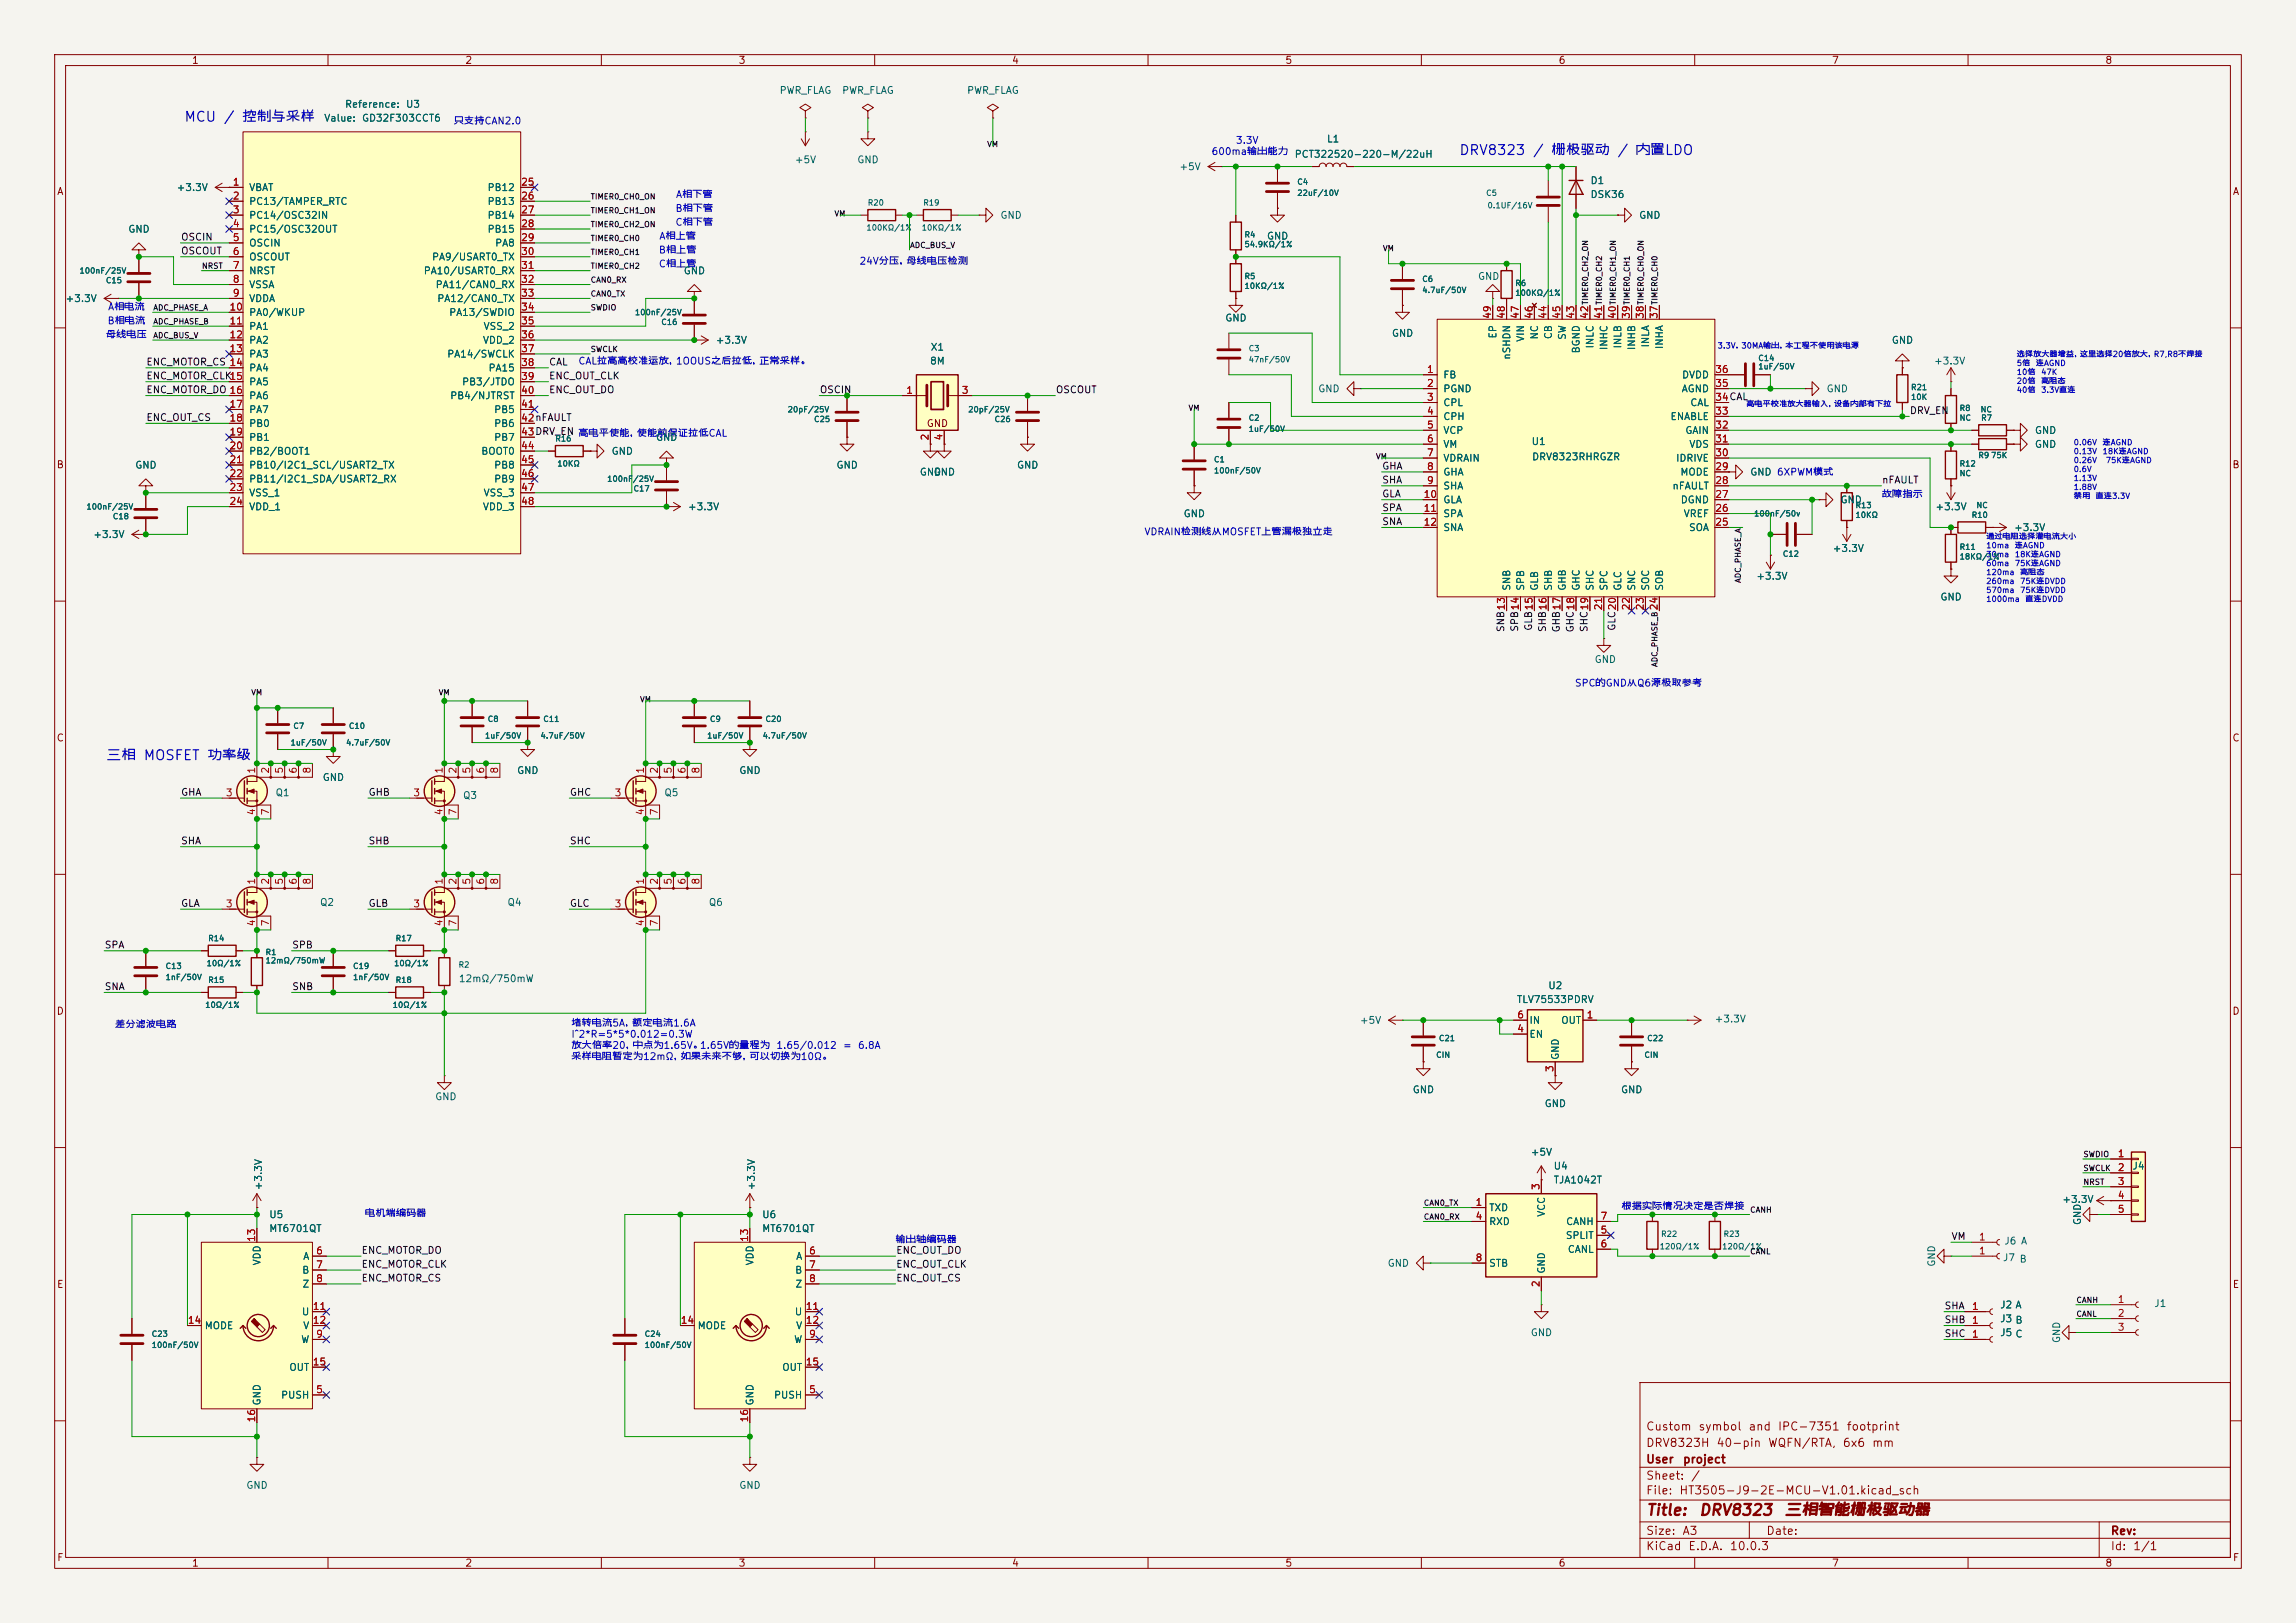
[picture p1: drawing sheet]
<svg xmlns="http://www.w3.org/2000/svg" width="420mm" height="297mm" viewBox="0 0 420 297" stroke-linecap="round" stroke-linejoin="round" font-family="sans-serif">
<defs><g id="words">
<g font-size="2" fill="#840000">
<text x="301" y="277.8">Title:</text>
<text x="310.7" y="277.8">DRV8323</text>
<text x="326.3" y="277.8">三相智能栅极驱动器</text>
</g>
<g font-size="1.8" fill="#0000c2">
<text x="33.6" y="22.7">MCU / 控制与采样</text>
<text x="266.8" y="28.8">DRV8323 / 栅极驱动 / 内置LDO</text>
<text x="19.3" y="139.6">三相 MOSFET 功率级</text>
</g>
<g font-size="1.5" fill="#840000">
<text x="301" y="262.1">Custom</text>
<text x="310.6" y="262.1">symbol</text>
<text x="319.7" y="262.1">and</text>
<text x="325.1" y="262.1">IPC-7351</text>
<text x="337.7" y="262.1">footprint</text>
<text x="301" y="268.1">User</text>
<text x="301" y="265.1">DRV8323H</text>
<text x="307.7" y="268.1">project</text>
<text x="313.9" y="265.1">40-pin</text>
<text x="323.3" y="265.1">WQFN/RTA,</text>
<text x="337" y="265.1">6x6</text>
<text x="342.3" y="265.1">mm</text>
<text x="301" y="273.8">File:</text>
<text x="301" y="271.1">Sheet:</text>
<text x="307.1" y="273.8">HT3505-J9-2E-MCU-V1.01.kicad_sch</text>
<text x="309.2" y="271.1">/</text>
<text x="301" y="281.2">Size:</text>
<text x="307.6" y="281.2">A3</text>
<text x="323" y="281.2">Date:</text>
<text x="386" y="281.2">Rev:</text>
<text x="301" y="284">KiCad</text>
<text x="308.7" y="284">E.D.A.</text>
<text x="316.3" y="284">10.0.3</text>
<text x="386" y="284">Id:</text>
<text x="390.1" y="284">1/1</text>
</g>
<g font-size="1.3" fill="#840000">
<text x="35" y="12">1</text>
<text x="85" y="12">2</text>
<text x="135" y="12">3</text>
<text x="185" y="12">4</text>
<text x="235" y="12">5</text>
<text x="285" y="12">6</text>
<text x="335" y="12">7</text>
<text x="385" y="12">8</text>
<text x="10.3" y="36">A</text>
<text x="408.3" y="36">A</text>
<text x="169.4" y="78.4">GND</text>
<text x="10.3" y="86">B</text>
<text x="408.2" y="86">B</text>
<text x="10.3" y="136">C</text>
<text x="408.2" y="136">C</text>
<text x="10.3" y="186">D</text>
<text x="408.2" y="186">D</text>
<text x="10.3" y="236">E</text>
<text x="408.3" y="236">E</text>
<text x="10.3" y="286">F</text>
<text x="35" y="287">1</text>
<text x="85" y="287">2</text>
<text x="135" y="287">3</text>
<text x="185" y="287">4</text>
<text x="235" y="287">5</text>
<text x="285" y="287">6</text>
<text x="335" y="287">7</text>
<text x="385" y="287">8</text>
<text x="408.3" y="286">F</text>
</g>
<g font-size="1.3" fill="#006464">
<text x="142.5" y="17.5">PWR_FLAG</text>
<text x="153.9" y="17.5">PWR_FLAG</text>
<text x="176.8" y="17.5">PWR_FLAG</text>
<text x="59.2" y="22.6">Value:</text>
<text x="63" y="20">Reference:</text>
<text x="66.1" y="22.6">GD32F303CCT6</text>
<text x="74.2" y="20">U3</text>
<text x="236.7" y="29.2">PCT322520-220-M/22uH</text>
<text x="242.6" y="26.4">L1</text>
<text x="32.2" y="35.3">+3.3V</text>
<text x="45.5" y="35.3">VBAT</text>
<text x="89.1" y="35.3">PB12</text>
<text x="145.3" y="30.2">+5V</text>
<text x="156.7" y="30.2">GND</text>
<text x="215.6" y="31.5">+5V</text>
<text x="290.8" y="34">D1</text>
<text x="45.5" y="37.8">PC13/TAMPER_RTC</text>
<text x="45.5" y="40.3">PC14/OSC32IN</text>
<text x="89.1" y="37.8">PB13</text>
<text x="89.1" y="40.3">PB14</text>
<text x="182.9" y="40.3">GND</text>
<text x="290.8" y="36.5">DSK36</text>
<text x="299.7" y="40.3">GND</text>
<text x="23.4" y="42.9">GND</text>
<text x="45.5" y="42.9">PC15/OSC32OUT</text>
<text x="45.5" y="45.4">OSCIN</text>
<text x="45.5" y="48">OSCOUT</text>
<text x="78.9" y="48">PA9/USART0_TX</text>
<text x="89.1" y="42.9">PB15</text>
<text x="90.5" y="45.4">PA8</text>
<text x="231.6" y="44.2">GND</text>
<text x="45.5" y="50.5">NRST</text>
<text x="45.5" y="53">VSSA</text>
<text x="77.4" y="50.5">PA10/USART0_RX</text>
<text x="79.6" y="53">PA11/CAN0_RX</text>
<text x="125" y="50.5">GND</text>
<text x="270.3" y="51.5">GND</text>
<text x="11.9" y="55.6">+3.3V</text>
<text x="45.5" y="55.6">VDDA</text>
<text x="45.5" y="58.1">PA0/WKUP</text>
<text x="79.9" y="55.6">PA12/CAN0_TX</text>
<text x="82.1" y="58.1">PA13/SWDIO</text>
<text x="224" y="59.1">GND</text>
<text x="45.5" y="60.7">PA1</text>
<text x="45.5" y="63.2">PA2</text>
<text x="45.5" y="65.7">PA3</text>
<text x="81.7" y="65.7">PA14/SWCLK</text>
<text x="88.2" y="63.2">VDD_2</text>
<text x="88.3" y="60.7">VSS_2</text>
<text x="130.8" y="63.2">+3.3V</text>
<text x="170.1" y="64.5">X1</text>
<text x="254.5" y="61.9">GND</text>
<text x="274" y="62.1" transform="rotate(-90 274 62.1)">EP</text>
<text x="276.6" y="65.9" transform="rotate(-90 276.6 65.9)">nSHDN</text>
<text x="279.1" y="62.7" transform="rotate(-90 279.1 62.7)">VIN</text>
<text x="281.6" y="62.2" transform="rotate(-90 281.6 62.2)">NC</text>
<text x="284.2" y="62.2" transform="rotate(-90 284.2 62.2)">CB</text>
<text x="286.7" y="62.3" transform="rotate(-90 286.7 62.3)">SW</text>
<text x="289.3" y="64.8" transform="rotate(-90 289.3 64.8)">BGND</text>
<text x="291.8" y="63.9" transform="rotate(-90 291.8 63.9)">INLC</text>
<text x="294.3" y="64.2" transform="rotate(-90 294.3 64.2)">INHC</text>
<text x="296.9" y="63.9" transform="rotate(-90 296.9 63.9)">INLB</text>
<text x="299.4" y="64.2" transform="rotate(-90 299.4 64.2)">INHB</text>
<text x="302" y="63.7" transform="rotate(-90 302 63.7)">INLA</text>
<text x="304.5" y="64" transform="rotate(-90 304.5 64)">INHA</text>
<text x="345.9" y="63.2">GND</text>
<text x="45.5" y="68.3">PA4</text>
<text x="45.5" y="70.8">PA5</text>
<text x="84.4" y="70.8">PB3/JTDO</text>
<text x="89.3" y="68.3">PA15</text>
<text x="170" y="67">8M</text>
<text x="263.9" y="69.6">FB</text>
<text x="307.6" y="69.6">DVDD</text>
<text x="353.7" y="67">+3.3V</text>
<text x="45.5" y="73.4">PA6</text>
<text x="45.5" y="75.9">PA7</text>
<text x="82.2" y="73.4">PB4/NJTRST</text>
<text x="90.3" y="75.9">PB5</text>
<text x="241" y="72.1">GND</text>
<text x="263.9" y="72.1">PGND</text>
<text x="263.9" y="74.6">CPL</text>
<text x="263.9" y="77.2">CPH</text>
<text x="305.5" y="77.2">ENABLE</text>
<text x="307.5" y="72.1">AGND</text>
<text x="309.1" y="74.6">CAL</text>
<text x="334" y="72.1">GND</text>
<text x="45.5" y="78.4">PB0</text>
<text x="45.5" y="81">PB1</text>
<text x="45.5" y="83.5">PB2/BOOT1</text>
<text x="87.9" y="83.5">BOOT0</text>
<text x="90.3" y="78.4">PB6</text>
<text x="90.3" y="81">PB7</text>
<text x="111.8" y="83.5">GND</text>
<text x="119.9" y="81">GND</text>
<text x="263.9" y="79.7">VCP</text>
<text x="263.9" y="82.3">VM</text>
<text x="280.1" y="81.7">U1</text>
<text x="308.2" y="79.7">GAIN</text>
<text x="308.9" y="82.3">VDS</text>
<text x="372.1" y="82.3">GND</text>
<text x="372.1" y="79.7">GND</text>
<text x="24.6" y="86.1">GND</text>
<text x="45.5" y="86.1">PB10/I2C1_SCL/USART2_TX</text>
<text x="45.5" y="88.6">PB11/I2C1_SDA/USART2_RX</text>
<text x="90.3" y="86.1">PB8</text>
<text x="90.3" y="88.6">PB9</text>
<text x="152.9" y="86.1">GND</text>
<text x="168.1" y="87.3">GND</text>
<text x="170.7" y="87.3">GND</text>
<text x="185.9" y="86.1">GND</text>
<text x="263.9" y="84.8">VDRAIN</text>
<text x="263.9" y="87.3">GHA</text>
<text x="263.9" y="89.9">SHA</text>
<text x="280.1" y="84.5">DRV8323RHRGZR</text>
<text x="305.8" y="89.9">nFAULT</text>
<text x="306.5" y="84.8">IDRIVE</text>
<text x="307.3" y="87.3">MODE</text>
<text x="320" y="87.3">GND 6XPWM模式</text>
<text x="320" y="87.3">GND</text>
<text x="45.5" y="91.1">VSS_1</text>
<text x="45.5" y="93.7">VDD_1</text>
<text x="88.2" y="93.7">VDD_3</text>
<text x="88.3" y="91.1">VSS_3</text>
<text x="125.7" y="93.7">+3.3V</text>
<text x="216.4" y="95">GND</text>
<text x="263.9" y="92.4">GLA</text>
<text x="263.9" y="95">SPA</text>
<text x="307.3" y="92.4">DGND</text>
<text x="307.9" y="95">VREF</text>
<text x="336.6" y="92.4">GND</text>
<text x="353.9" y="93.7">+3.3V</text>
<text x="17" y="98.8">+3.3V</text>
<text x="263.9" y="97.5">SNA</text>
<text x="308.8" y="97.5">SOA</text>
<text x="335.1" y="101.3">+3.3V</text>
<text x="368.3" y="97.5">+3.3V</text>
<text x="321.2" y="106.4">+3.3V</text>
<text x="276.6" y="108.2" transform="rotate(-90 276.6 108.2)">SNB</text>
<text x="279.1" y="108.2" transform="rotate(-90 279.1 108.2)">SPB</text>
<text x="281.6" y="108.2" transform="rotate(-90 281.6 108.2)">GLB</text>
<text x="284.2" y="108.2" transform="rotate(-90 284.2 108.2)">SHB</text>
<text x="286.7" y="108.2" transform="rotate(-90 286.7 108.2)">GHB</text>
<text x="289.3" y="108.2" transform="rotate(-90 289.3 108.2)">GHC</text>
<text x="291.8" y="108.2" transform="rotate(-90 291.8 108.2)">SHC</text>
<text x="294.3" y="108.2" transform="rotate(-90 294.3 108.2)">SPC</text>
<text x="296.9" y="108.2" transform="rotate(-90 296.9 108.2)">GLC</text>
<text x="299.4" y="108.2" transform="rotate(-90 299.4 108.2)">SNC</text>
<text x="302" y="108.2" transform="rotate(-90 302 108.2)">SOC</text>
<text x="304.5" y="108.2" transform="rotate(-90 304.5 108.2)">SOB</text>
<text x="354.8" y="110.2">GND</text>
<text x="291.6" y="121.6">GND</text>
<text x="58.9" y="143.2">GND</text>
<text x="94.5" y="141.9">GND</text>
<text x="135.1" y="141.9">GND</text>
<text x="50.3" y="146">Q1</text>
<text x="84.6" y="146.5">Q3</text>
<text x="121.4" y="146">Q5</text>
<text x="58.4" y="166.1">Q2</text>
<text x="92.7" y="166.1">Q4</text>
<text x="129.5" y="166.1">Q6</text>
<text x="83.8" y="180">12mΩ/750mW</text>
<text x="277.4" y="183.9">TLV75533PDRV</text>
<text x="283.1" y="181.3">U2</text>
<text x="248.6" y="187.7">+5V</text>
<text x="279.7" y="190.2">EN</text>
<text x="279.7" y="187.7">IN</text>
<text x="285.5" y="187.7">OUT</text>
<text x="313.5" y="187.4">+3.3V</text>
<text x="285.5" y="194.1" transform="rotate(-90 285.5 194.1)">GND</text>
<text x="79.5" y="201.6">GND</text>
<text x="258.3" y="200.4">GND</text>
<text x="282.4" y="202.9">GND</text>
<text x="296.4" y="200.4">GND</text>
<text x="279.9" y="211.8">+5V</text>
<text x="284.1" y="214.3">U4</text>
<text x="390" y="214.3">J4</text>
<text x="48.2" y="217.9" transform="rotate(-90 48.2 217.9)">+3.3V</text>
<text x="138.4" y="217.9" transform="rotate(-90 138.4 217.9)">+3.3V</text>
<text x="272.3" y="222">TXD</text>
<text x="284.1" y="216.9">TJA1042T</text>
<text x="377.1" y="220.4">+3.3V</text>
<text x="49.1" y="225.8">MT6701QT</text>
<text x="49.1" y="223.2">U5</text>
<text x="139.3" y="225.8">MT6701QT</text>
<text x="139.3" y="223.2">U6</text>
<text x="272.3" y="224.5">RXD</text>
<text x="282.9" y="222.8" transform="rotate(-90 282.9 222.8)">VCC</text>
<text x="286.3" y="227">SPLIT</text>
<text x="286.4" y="224.5">CANH</text>
<text x="381" y="224.3" transform="rotate(-90 381 224.3)">GND</text>
<text x="48" y="231.7" transform="rotate(-90 48 231.7)">VDD</text>
<text x="55.2" y="233.4">B</text>
<text x="55.4" y="230.8">A</text>
<text x="138.1" y="231.7" transform="rotate(-90 138.1 231.7)">VDD</text>
<text x="145.3" y="233.4">B</text>
<text x="145.5" y="230.8">A</text>
<text x="253.7" y="232.1">GND</text>
<text x="272.3" y="232.1">STB</text>
<text x="282.9" y="233.2" transform="rotate(-90 282.9 233.2)">GND</text>
<text x="286.7" y="229.6">CANL</text>
<text x="354.3" y="231.9" transform="rotate(-90 354.3 231.9)">GND</text>
<text x="366.3" y="231.1">J7 B</text>
<text x="366.5" y="228">J6 A</text>
<text x="55.2" y="235.9">Z</text>
<text x="145.4" y="235.9">Z</text>
<text x="365.8" y="239.7">J2 A</text>
<text x="394" y="239.5">J1</text>
<text x="37.3" y="243.5">MODE</text>
<text x="55.1" y="241">U</text>
<text x="55.4" y="243.5">V</text>
<text x="127.5" y="243.5">MODE</text>
<text x="145.3" y="241">U</text>
<text x="145.5" y="243.5">V</text>
<text x="279.9" y="244.8">GND</text>
<text x="365.8" y="244.8">J5 C</text>
<text x="365.8" y="242.3">J3 B</text>
<text x="377.1" y="245.9" transform="rotate(-90 377.1 245.9)">GND</text>
<text x="52.8" y="251.2">OUT</text>
<text x="55" y="246.1">W</text>
<text x="143" y="251.2">OUT</text>
<text x="145.2" y="246.1">W</text>
<text x="48" y="257.3" transform="rotate(-90 48 257.3)">GND</text>
<text x="51.3" y="256.2">PUSH</text>
<text x="138.1" y="257.3" transform="rotate(-90 138.1 257.3)">GND</text>
<text x="141.5" y="256.2">PUSH</text>
<text x="45" y="272.8">GND</text>
<text x="135.1" y="272.8">GND</text>
</g>
<g font-size="1.3" fill="#0000c2">
<text x="82.9" y="23.1">只支持CAN2.0</text>
<text x="221.5" y="28.7">600ma输出能力</text>
<text x="226" y="26.6">3.3V</text>
<text x="123.5" y="41.6">C相下管</text>
<text x="123.5" y="39.1">B相下管</text>
<text x="123.5" y="36.5">A相下管</text>
<text x="120.4" y="46.7">B相上管</text>
<text x="120.5" y="44.2">A相上管</text>
<text x="120.4" y="49.2">C相上管</text>
<text x="157.1" y="48.7">24V分压，母线电压检测</text>
<text x="19.6" y="59.6">B相电流</text>
<text x="19.7" y="57.1">A相电流</text>
<text x="19.3" y="62.2">母线电压</text>
<text x="105.7" y="67">CAL拉高高校准运放，1OOUS之后拉低，正常采样。</text>
<text x="344.1" y="91.4">故障指示</text>
<text x="209.2" y="98.3">VDRAIN检测线从MOSFET上管漏极独立走</text>
<text x="288" y="125.9">SPC的GND从Q6源极取参考</text>
<text x="20.9" y="188.4">差分滤波电路</text>
<text x="104.4" y="188.2">堵转电流5A，额定电流1.6A</text>
<text x="104.4" y="190.2">I^2*R=5*5*0.012=0.3W</text>
<text x="104.4" y="192.2">放大倍率20，中点为1.65V。1.65V的量程为</text>
<text x="104.4" y="194.3">采样电阻暂定为12mΩ，如果未来不够，可以切换为10Ω。</text>
<text x="141.9" y="192.2">1.65/0.012</text>
<text x="154.1" y="192.2">=</text>
<text x="156.8" y="192.2">6.8A</text>
<text x="296.5" y="221.7">根据实际情况决定是否焊接</text>
<text x="66.7" y="223">电机端编码器</text>
<text x="163.7" y="227.8">输出轴编码器</text>
</g>
<g font-size="1.3" fill="#a90000">
<text x="42.5" y="34.3">1</text>
<text x="95.2" y="34.3">25</text>
<text x="42.5" y="36.8">2</text>
<text x="42.5" y="39.3">3</text>
<text x="42.5" y="41.9">4</text>
<text x="95.2" y="36.8">26</text>
<text x="95.2" y="39.3">27</text>
<text x="95.2" y="41.9">28</text>
<text x="42.5" y="44.4">5</text>
<text x="42.5" y="47">6</text>
<text x="95.2" y="44.4">29</text>
<text x="95.2" y="47">30</text>
<text x="42.5" y="49.5">7</text>
<text x="42.5" y="52">8</text>
<text x="95.2" y="49.5">31</text>
<text x="95.2" y="52">32</text>
<text x="41.9" y="57.1">10</text>
<text x="41.9" y="59.7">11</text>
<text x="42.5" y="54.6">9</text>
<text x="95.2" y="54.6">33</text>
<text x="95.2" y="57.1">34</text>
<text x="95.2" y="59.7">35</text>
<text x="273" y="58.5" transform="rotate(-90 273 58.5)">49</text>
<text x="275.6" y="58.5" transform="rotate(-90 275.6 58.5)">48</text>
<text x="278.1" y="58.5" transform="rotate(-90 278.1 58.5)">47</text>
<text x="280.6" y="58.5" transform="rotate(-90 280.6 58.5)">46</text>
<text x="283.2" y="58.5" transform="rotate(-90 283.2 58.5)">44</text>
<text x="285.7" y="58.5" transform="rotate(-90 285.7 58.5)">45</text>
<text x="288.3" y="58.5" transform="rotate(-90 288.3 58.5)">43</text>
<text x="290.8" y="58.5" transform="rotate(-90 290.8 58.5)">42</text>
<text x="293.3" y="58.5" transform="rotate(-90 293.3 58.5)">41</text>
<text x="295.9" y="58.5" transform="rotate(-90 295.9 58.5)">40</text>
<text x="298.4" y="58.5" transform="rotate(-90 298.4 58.5)">39</text>
<text x="301" y="58.5" transform="rotate(-90 301 58.5)">38</text>
<text x="303.5" y="58.5" transform="rotate(-90 303.5 58.5)">37</text>
<text x="41.9" y="62.2">12</text>
<text x="41.9" y="64.7">13</text>
<text x="95.2" y="62.2">36</text>
<text x="95.2" y="64.7">37</text>
<text x="41.9" y="69.8">15</text>
<text x="41.9" y="67.3">14</text>
<text x="95.2" y="67.3">38</text>
<text x="95.2" y="69.8">39</text>
<text x="260.9" y="68.6">1</text>
<text x="260.9" y="71.1">2</text>
<text x="313.6" y="71.1">35</text>
<text x="313.6" y="68.6">36</text>
<text x="41.9" y="74.9">17</text>
<text x="41.9" y="77.4">18</text>
<text x="41.9" y="72.4">16</text>
<text x="95.2" y="72.4">40</text>
<text x="95.2" y="74.9">41</text>
<text x="95.2" y="77.4">42nFAULT</text>
<text x="95.2" y="77.4">42</text>
<text x="165.7" y="72.4">1</text>
<text x="175.8" y="72.4">3</text>
<text x="260.9" y="73.6">3</text>
<text x="260.9" y="76.2">4</text>
<text x="313.6" y="76.2">33</text>
<text x="313.6" y="73.6">34CAL</text>
<text x="313.6" y="73.6">34</text>
<text x="41.9" y="80">19</text>
<text x="41.9" y="82.5">20</text>
<text x="95.2" y="80">43DRV_EN 高电平使能，使能前保证拉低CAL</text>
<text x="95.2" y="82.5">44</text>
<text x="95.2" y="80">43</text>
<text x="170.2" y="80.7" transform="rotate(-90 170.2 80.7)">2</text>
<text x="172.7" y="80.7" transform="rotate(-90 172.7 80.7)">4</text>
<text x="260.9" y="78.7">5</text>
<text x="260.9" y="81.3">6</text>
<text x="260.9" y="83.8">7</text>
<text x="313.6" y="83.8">30</text>
<text x="313.6" y="81.3">31</text>
<text x="313.6" y="78.7">32</text>
<text x="41.9" y="85.1">21</text>
<text x="41.9" y="87.6">22</text>
<text x="95.2" y="85.1">45</text>
<text x="95.2" y="87.6">46</text>
<text x="260.9" y="86.3">8</text>
<text x="260.9" y="88.9">9</text>
<text x="313.6" y="88.9">28</text>
<text x="313.6" y="86.3">29</text>
<text x="41.9" y="90.1">23</text>
<text x="41.9" y="92.7">24</text>
<text x="95.2" y="90.1">47</text>
<text x="95.2" y="92.7">48</text>
<text x="260.3" y="91.4">10</text>
<text x="260.3" y="94">11</text>
<text x="313.6" y="94">26</text>
<text x="313.6" y="91.4">27</text>
<text x="260.3" y="96.5">12</text>
<text x="313.6" y="96.5">25</text>
<text x="275.6" y="111.8" transform="rotate(-90 275.6 111.8)">13</text>
<text x="278.1" y="111.8" transform="rotate(-90 278.1 111.8)">14</text>
<text x="280.6" y="111.8" transform="rotate(-90 280.6 111.8)">15</text>
<text x="283.2" y="111.8" transform="rotate(-90 283.2 111.8)">16</text>
<text x="285.7" y="111.8" transform="rotate(-90 285.7 111.8)">17</text>
<text x="288.3" y="111.8" transform="rotate(-90 288.3 111.8)">18</text>
<text x="290.8" y="111.8" transform="rotate(-90 290.8 111.8)">19</text>
<text x="293.3" y="111.8" transform="rotate(-90 293.3 111.8)">21</text>
<text x="295.9" y="111.8" transform="rotate(-90 295.9 111.8)">20</text>
<text x="298.4" y="111.8" transform="rotate(-90 298.4 111.8)">22</text>
<text x="301" y="111.8" transform="rotate(-90 301 111.8)">23</text>
<text x="303.5" y="111.8" transform="rotate(-90 303.5 111.8)">24</text>
<text x="47" y="141.7" transform="rotate(-90 47 141.7)">1</text>
<text x="49.5" y="141.7" transform="rotate(-90 49.5 141.7)">2</text>
<text x="52" y="141.7" transform="rotate(-90 52 141.7)">5</text>
<text x="54.6" y="141.7" transform="rotate(-90 54.6 141.7)">6</text>
<text x="57.1" y="141.7" transform="rotate(-90 57.1 141.7)">8</text>
<text x="81.3" y="141.7" transform="rotate(-90 81.3 141.7)">1</text>
<text x="83.8" y="141.7" transform="rotate(-90 83.8 141.7)">2</text>
<text x="86.3" y="141.7" transform="rotate(-90 86.3 141.7)">5</text>
<text x="88.9" y="141.7" transform="rotate(-90 88.9 141.7)">6</text>
<text x="91.4" y="141.7" transform="rotate(-90 91.4 141.7)">8</text>
<text x="118.1" y="141.7" transform="rotate(-90 118.1 141.7)">1</text>
<text x="120.6" y="141.7" transform="rotate(-90 120.6 141.7)">2</text>
<text x="123.2" y="141.7" transform="rotate(-90 123.2 141.7)">5</text>
<text x="125.7" y="141.7" transform="rotate(-90 125.7 141.7)">6</text>
<text x="128.2" y="141.7" transform="rotate(-90 128.2 141.7)">8</text>
<text x="41.2" y="146">3</text>
<text x="47" y="149.3" transform="rotate(-90 47 149.3)">4</text>
<text x="49.5" y="149.3" transform="rotate(-90 49.5 149.3)">7</text>
<text x="75.5" y="146">3</text>
<text x="81.3" y="149.3" transform="rotate(-90 81.3 149.3)">4</text>
<text x="83.8" y="149.3" transform="rotate(-90 83.8 149.3)">7</text>
<text x="112.3" y="146">3</text>
<text x="118.1" y="149.3" transform="rotate(-90 118.1 149.3)">4</text>
<text x="120.6" y="149.3" transform="rotate(-90 120.6 149.3)">7</text>
<text x="47" y="162" transform="rotate(-90 47 162)">1</text>
<text x="49.5" y="162" transform="rotate(-90 49.5 162)">2</text>
<text x="52" y="162" transform="rotate(-90 52 162)">5</text>
<text x="54.6" y="162" transform="rotate(-90 54.6 162)">6</text>
<text x="57.1" y="162" transform="rotate(-90 57.1 162)">8</text>
<text x="81.3" y="162" transform="rotate(-90 81.3 162)">1</text>
<text x="83.8" y="162" transform="rotate(-90 83.8 162)">2</text>
<text x="86.3" y="162" transform="rotate(-90 86.3 162)">5</text>
<text x="88.9" y="162" transform="rotate(-90 88.9 162)">6</text>
<text x="91.4" y="162" transform="rotate(-90 91.4 162)">8</text>
<text x="118.1" y="162" transform="rotate(-90 118.1 162)">1</text>
<text x="120.6" y="162" transform="rotate(-90 120.6 162)">2</text>
<text x="123.2" y="162" transform="rotate(-90 123.2 162)">5</text>
<text x="125.7" y="162" transform="rotate(-90 125.7 162)">6</text>
<text x="128.2" y="162" transform="rotate(-90 128.2 162)">8</text>
<text x="41.2" y="166.3">3</text>
<text x="75.5" y="166.3">3</text>
<text x="112.3" y="166.3">3</text>
<text x="47" y="169.6" transform="rotate(-90 47 169.6)">4</text>
<text x="49.5" y="169.6" transform="rotate(-90 49.5 169.6)">7</text>
<text x="81.3" y="169.6" transform="rotate(-90 81.3 169.6)">4</text>
<text x="83.8" y="169.6" transform="rotate(-90 83.8 169.6)">7</text>
<text x="118.1" y="169.6" transform="rotate(-90 118.1 169.6)">4</text>
<text x="120.6" y="169.6" transform="rotate(-90 120.6 169.6)">7</text>
<text x="277.4" y="189.2">4</text>
<text x="277.4" y="186.7">6</text>
<text x="290.1" y="186.7">1</text>
<text x="284.5" y="196.3" transform="rotate(-90 284.5 196.3)">3</text>
<text x="387.3" y="212.1">1</text>
<text x="387.3" y="214.6">2</text>
<text x="269.8" y="221">1</text>
<text x="281.9" y="217.9" transform="rotate(-90 281.9 217.9)">3</text>
<text x="387.3" y="217.1">3</text>
<text x="387.3" y="219.7">4</text>
<text x="47" y="227.4" transform="rotate(-90 47 227.4)">13</text>
<text x="137.1" y="227.4" transform="rotate(-90 137.1 227.4)">13</text>
<text x="269.8" y="223.5">4</text>
<text x="292.7" y="226">5</text>
<text x="292.7" y="223.5">7</text>
<text x="361.9" y="227.3">1</text>
<text x="387.3" y="222.2">5</text>
<text x="57.7" y="229.8">6</text>
<text x="57.7" y="232.4">7</text>
<text x="147.9" y="229.8">6</text>
<text x="147.9" y="232.4">7</text>
<text x="269.8" y="231.1">8</text>
<text x="292.7" y="228.6">6</text>
<text x="361.9" y="229.8">1</text>
<text x="57.7" y="234.9">8</text>
<text x="147.9" y="234.9">8</text>
<text x="281.9" y="235.7" transform="rotate(-90 281.9 235.7)">2</text>
<text x="387.3" y="238.7">1</text>
<text x="34.2" y="242.5">14</text>
<text x="57.1" y="240">11</text>
<text x="57.1" y="242.5">12</text>
<text x="57.7" y="245.1">9</text>
<text x="124.4" y="242.5">14</text>
<text x="147.3" y="240">11</text>
<text x="147.3" y="242.5">12</text>
<text x="147.9" y="245.1">9</text>
<text x="360.6" y="245.1">1</text>
<text x="360.6" y="240">1</text>
<text x="360.6" y="242.5">1</text>
<text x="387.3" y="241.3">2</text>
<text x="387.3" y="243.8">3</text>
<text x="57.1" y="250.2">15</text>
<text x="147.3" y="250.2">15</text>
<text x="57.7" y="255.2">5</text>
<text x="147.9" y="255.2">5</text>
<text x="47" y="260.4" transform="rotate(-90 47 260.4)">16</text>
<text x="137.1" y="260.4" transform="rotate(-90 137.1 260.4)">16</text>
</g>
<g font-size="1.3" fill="#0f0f0f">
<text x="33" y="44.3">OSCIN</text>
<text x="33" y="46.9">OSCOUT</text>
<text x="26.7" y="67.2">ENC_MOTOR_CS 14</text>
<text x="26.7" y="69.7">ENC_MOTOR_CLK</text>
<text x="100.3" y="69.7">ENC_OUT_CLK</text>
<text x="100.3" y="67.2">CAL</text>
<text x="26.7" y="77.3">ENC_OUT_CS</text>
<text x="26.7" y="72.3">ENC_MOTOR_DO 16</text>
<text x="100.3" y="72.3">ENC_OUT_DO</text>
<text x="149.9" y="72.3">OSCIN</text>
<text x="193" y="72.3">OSCOUT</text>
<text x="349.2" y="76.1">DRV_EN</text>
<text x="252.7" y="86.2">GHA</text>
<text x="252.7" y="88.8">SHA</text>
<text x="344.2" y="88.8">nFAULT</text>
<text x="252.7" y="93.9">SPA</text>
<text x="252.7" y="91.3">GLA</text>
<text x="252.7" y="96.4">SNA</text>
<text x="275.5" y="115.8" transform="rotate(-90 275.5 115.8)">SNB13</text>
<text x="278" y="115.7" transform="rotate(-90 278 115.7)">SPB14</text>
<text x="280.5" y="115.5" transform="rotate(-90 280.5 115.5)">GLB15</text>
<text x="283.1" y="115.8" transform="rotate(-90 283.1 115.8)">SHB16</text>
<text x="285.6" y="115.8" transform="rotate(-90 285.6 115.8)">GHB17</text>
<text x="288.2" y="115.8" transform="rotate(-90 288.2 115.8)">GHC18</text>
<text x="290.7" y="115.8" transform="rotate(-90 290.7 115.8)">SHC19</text>
<text x="295.8" y="115.5" transform="rotate(-90 295.8 115.5)">GLC20</text>
<text x="33" y="145.9">GHA</text>
<text x="67.3" y="145.9">GHB</text>
<text x="104.1" y="145.9">GHC</text>
<text x="33" y="154.8">SHA</text>
<text x="67.3" y="154.8">SHB</text>
<text x="104.1" y="154.8">SHC</text>
<text x="33" y="166.2">GLA</text>
<text x="67.3" y="166.2">GLB</text>
<text x="104.1" y="166.2">GLC</text>
<text x="19" y="173.9">SPA</text>
<text x="53.3" y="173.9">SPB</text>
<text x="19" y="181.5">SNA</text>
<text x="53.3" y="181.5">SNB</text>
<text x="356.9" y="227.2">VM</text>
<text x="66" y="229.7">ENC_MOTOR_DO</text>
<text x="66" y="232.3">ENC_MOTOR_CLK</text>
<text x="163.8" y="229.7">ENC_OUT_DO</text>
<text x="163.8" y="232.3">ENC_OUT_CLK</text>
<text x="66" y="234.8">ENC_MOTOR_CS</text>
<text x="163.8" y="234.8">ENC_OUT_CS</text>
<text x="355.6" y="239.9">SHA</text>
<text x="355.6" y="245">SHC</text>
<text x="355.6" y="242.4">SHB</text>
</g>
<g font-size="1" fill="#0f0f0f">
<text x="180.5" y="27.2">VM</text>
<text x="107.9" y="41.8">TIMER0_CH2_ON</text>
<text x="107.9" y="39.3">TIMER0_CH1_ON</text>
<text x="107.9" y="36.7">TIMER0_CH0_ON</text>
<text x="152.5" y="39.9">VM</text>
<text x="107.9" y="44.4">TIMER0_CH0</text>
<text x="107.9" y="46.9">TIMER0_CH1</text>
<text x="166.4" y="45.6">ADC_BUS_V</text>
<text x="252.9" y="46.2">VM</text>
<text x="36.8" y="49.4">NRST</text>
<text x="107.9" y="52">CAN0_RX</text>
<text x="107.9" y="49.4">TIMER0_CH2</text>
<text x="27.9" y="59.6">ADC_PHASE_B</text>
<text x="27.9" y="57.1">ADC_PHASE_A</text>
<text x="107.9" y="57.1">SWDIO</text>
<text x="107.9" y="54.5">CAN0_TX</text>
<text x="290.7" y="55.9" transform="rotate(-90 290.7 55.9)">TIMER0_CH2_ON</text>
<text x="293.3" y="55.9" transform="rotate(-90 293.3 55.9)">TIMER0_CH2</text>
<text x="295.8" y="55.9" transform="rotate(-90 295.8 55.9)">TIMER0_CH1_ON</text>
<text x="298.4" y="55.9" transform="rotate(-90 298.4 55.9)">TIMER0_CH1</text>
<text x="300.9" y="55.9" transform="rotate(-90 300.9 55.9)">TIMER0_CH0_ON</text>
<text x="303.4" y="55.9" transform="rotate(-90 303.4 55.9)">TIMER0_CH0</text>
<text x="27.9" y="62.1">ADC_BUS_V</text>
<text x="107.9" y="64.7">SWCLK</text>
<text x="217.3" y="75.4">VM</text>
<text x="251.6" y="84.3">VM</text>
<text x="318.7" y="106.8" transform="rotate(-90 318.7 106.8)">ADC_PHASE_A</text>
<text x="303.4" y="122.2" transform="rotate(-90 303.4 122.2)">ADC_PHASE_B</text>
<text x="45.9" y="127.5">VM</text>
<text x="80.2" y="127.5">VM</text>
<text x="117" y="128.8">VM</text>
<text x="381" y="212">SWDIO</text>
<text x="381" y="214.5">SWCLK</text>
<text x="260.3" y="220.9">CAN0_TX</text>
<text x="381" y="217.1">NRST</text>
<text x="260.3" y="223.4">CAN0_RX</text>
<text x="320" y="222.2">CANH</text>
<text x="320" y="229.8">CANL</text>
<text x="379.7" y="238.7">CANH</text>
<text x="379.7" y="241.2">CANL</text>
</g>
<g font-size="1" fill="#006464">
<text x="237.2" y="34.1">C4</text>
<text x="158.6" y="37.9">R20</text>
<text x="168.8" y="37.9">R19</text>
<text x="237.2" y="36.1">22uF/10V</text>
<text x="271.7" y="36.1">C5</text>
<text x="272" y="38.4">0.1UF/16V</text>
<text x="158.4" y="42.4">100KΩ/1%</text>
<text x="168.5" y="42.4">10KΩ/1%</text>
<text x="227.5" y="43.7">R4</text>
<text x="227.5" y="45.5">54.9KΩ/1%</text>
<text x="14.4" y="50.3">100nF/25V</text>
<text x="19.3" y="52.1">C15</text>
<text x="227.5" y="51.3">R5</text>
<text x="227.5" y="53.1">10KΩ/1%</text>
<text x="260.1" y="51.8">C6</text>
<text x="260.1" y="53.9">4.7uF/50V</text>
<text x="277.1" y="52.6">R6</text>
<text x="116" y="57.9">100nF/25V</text>
<text x="120.9" y="59.7">C16</text>
<text x="277.1" y="54.4">100KΩ/1%</text>
<text x="228.3" y="64.5">C3</text>
<text x="228.3" y="66.6">47nF/50V</text>
<text x="321.5" y="66.3">C14</text>
<text x="321.5" y="67.8">1uF/50V</text>
<text x="349.5" y="71.6">R21</text>
<text x="144" y="75.7">20pF/25V</text>
<text x="148.8" y="77.5">C25</text>
<text x="177" y="75.7">20pF/25V</text>
<text x="181.8" y="77.5">C26</text>
<text x="228.3" y="77.2">C2</text>
<text x="349.5" y="73.4">10K</text>
<text x="358.4" y="75.5">R8</text>
<text x="358.4" y="77.2">NC</text>
<text x="362.2" y="75.7">NC</text>
<text x="362.3" y="77.2">R7</text>
<text x="101.5" y="81">R16</text>
<text x="228.3" y="79.3">1uF/50V</text>
<text x="101.8" y="85.6">10KΩ</text>
<text x="111" y="88.4">100nF/25V</text>
<text x="222" y="84.9">C1</text>
<text x="222" y="86.9">100nF/50V</text>
<text x="358.4" y="85.6">R12</text>
<text x="358.4" y="87.4">NC</text>
<text x="361.8" y="84.1">R9</text>
<text x="364.1" y="84.1">75K</text>
<text x="15.7" y="93.5">100nF/25V</text>
<text x="20.5" y="95.3">C18</text>
<text x="115.8" y="90.2">C17</text>
<text x="320.8" y="94.8">100nF/50v</text>
<text x="339.3" y="95">10KΩ</text>
<text x="339.3" y="93.2">R13</text>
<text x="360.6" y="95">R10</text>
<text x="361.4" y="93.2">NC</text>
<text x="358.4" y="100.9">R11</text>
<text x="326" y="102.1">C12</text>
<text x="358.4" y="102.6">18KΩ/1%</text>
<text x="53" y="136.7">1uF/50V</text>
<text x="53.6" y="133.6">C7</text>
<text x="63.2" y="136.7">4.7uF/50V</text>
<text x="63.7" y="133.6">C10</text>
<text x="88.6" y="135.4">1uF/50V</text>
<text x="89.1" y="132.3">C8</text>
<text x="98.8" y="135.4">4.7uF/50V</text>
<text x="99.3" y="132.3">C11</text>
<text x="129.2" y="135.4">1uF/50V</text>
<text x="129.8" y="132.3">C9</text>
<text x="139.4" y="135.4">4.7uF/50V</text>
<text x="139.9" y="132.3">C20</text>
<text x="38" y="172.5">R14</text>
<text x="72.3" y="172.5">R17</text>
<text x="30.2" y="177.6">C13</text>
<text x="30.2" y="179.6">1nF/50V</text>
<text x="37.7" y="177.1">10Ω/1%</text>
<text x="48.5" y="175">R1</text>
<text x="48.5" y="176.5">12mΩ/750mW</text>
<text x="64.5" y="177.6">C19</text>
<text x="64.5" y="179.6">1nF/50V</text>
<text x="72" y="177.1">10Ω/1%</text>
<text x="83.8" y="177.3">R2</text>
<text x="37.4" y="184.7">10Ω/1%</text>
<text x="38" y="180.1">R15</text>
<text x="71.7" y="184.7">10Ω/1%</text>
<text x="72.3" y="180.1">R18</text>
<text x="263.1" y="190.8">C21</text>
<text x="301.2" y="190.8">C22</text>
<text x="262.6" y="193.8">CIN</text>
<text x="300.7" y="193.8">CIN</text>
<text x="303.7" y="226.6">R22</text>
<text x="315.2" y="226.6">R23</text>
<text x="303.5" y="228.9">120Ω/1%</text>
<text x="314.9" y="228.9">120Ω/1%</text>
<text x="27.6" y="244.9">C23</text>
<text x="117.8" y="244.9">C24</text>
<text x="27.6" y="246.9">100nF/50V</text>
<text x="117.8" y="246.9">100nF/50V</text>
</g>
<g font-size="1" fill="#0000c2">
<text x="314.1" y="64">3.3V，30MA输出，本工程不使用该电源</text>
<text x="368.8" y="65.6">选择放大器增益，这里选择20倍放大，R7,R8不焊接</text>
<text x="368.8" y="67.2">5倍</text>
<text x="368.8" y="68.9">10倍</text>
<text x="368.8" y="70.5">20倍</text>
<text x="372.3" y="67.2">连AGND</text>
<text x="373.3" y="68.9">47K</text>
<text x="373.3" y="70.5">高阻态</text>
<text x="319.3" y="74.7">高电平校准放大器输入，设备内部有下拉</text>
<text x="368.8" y="72.1">40倍</text>
<text x="373.3" y="72.1">3.3V直连</text>
<text x="379.2" y="81.7">0.06V</text>
<text x="379.2" y="83.4">0.13V</text>
<text x="384.5" y="81.7">连AGND</text>
<text x="384.5" y="83.4">18K连AGND</text>
<text x="379.2" y="85">0.26V</text>
<text x="379.2" y="86.6">0.6V</text>
<text x="379.2" y="88.3">1.13V</text>
<text x="379.2" y="89.9">1.88V</text>
<text x="385.1" y="85">75K连AGND</text>
<text x="379.2" y="91.5">禁用</text>
<text x="383.2" y="91.5">直连3.3V</text>
<text x="363.2" y="98.9">通过电阻选择灌电流大小</text>
<text x="363.2" y="100.6">10ma</text>
<text x="368.5" y="100.6">连AGND</text>
<text x="363.2" y="102.2">30ma</text>
<text x="363.2" y="103.8">60ma</text>
<text x="363.2" y="105.5">120ma</text>
<text x="363.2" y="107.1">260ma</text>
<text x="368.5" y="102.2">18K连AGND</text>
<text x="368.5" y="103.8">75K连AGND</text>
<text x="369.4" y="105.5">高阻态</text>
<text x="369.4" y="107.1">75K连DVDD</text>
<text x="363.2" y="108.8">570ma</text>
<text x="363.2" y="110.4">1000ma</text>
<text x="369.4" y="108.8">75K连DVDD</text>
<text x="370.4" y="110.4">直连DVDD</text>
</g>
</g></defs>
<path d="M0 0h420v297h-420z" fill="#f5f4ef" stroke="#f5f4ef" stroke-width=".18"/>
<g fill="none" stroke="#840000" stroke-width=".18">
<path d="M10 10h400v277h-400zM12 12h396v273h-396zM60 10v2M110 10v2M160 10v2M210 10v2M260 10v2M310 10v2M360 10v2M226.1 47v1.3M226.1 53.3v1.3M256.5 55.9v1.3h1.3l-1.3 1.2-1.2-1.2h1.2"/>
<path d="M256.5 55.9h.1M10 60h2M224.8 73.7v2.8M224.8 78.5v2.8M408 60h2M332.7 91.4h1.3v-1.2l1.3 1.2-1.3 1.3v-1.3M332.7 91.4h.1M337.1 97.8l.7 1.3M337.8 96.5h.1M337.8 96.5v2.6M338.6 97.8l-.8 1.3M10 110h2"/>
<path d="M293.4 116.8v1.3h1.2l-1.2 1.3-1.3-1.3h1.3M293.4 116.8h.1M408 110h2M61 137.2v1.2h1.2l-1.2 1.3-1.3-1.3h1.3M61 137.2h.1M118.1 139.7v3.3h-1.8M120.6 139.7v2.5M123.2 139.7v2.5M125.7 139.7v2.5M128.3 139.7v2.5h-10.2M10 160h2M111.8 146.1h4"/>
<path d="M116.3 144.8h1.8v2.5M116.3 146.6h1.8M118.1 147.3v2.6M118.1 147.3h2.5v2.6M408 160h2M10 210h2M47 218.4l-.8 1.3M47 218.4l.8 1.3M47 218.4v2.6M408 210h2M47 221h.1M364.5 239.5l-.4 .2-.1 .3 .1 .4 .4 .1"/>
<path d="M300 253h108v32h-108zM359.4 245.1h4.6M359.4 240h4.6M364.5 244.6l-.4 .2-.1 .3 .1 .4 .4 .1M10 260h2M300 278.5h108M300 274.5h108M300 268.5h108M320 278.5v3M384 278.5v6.5M408 260h2M60 285v2"/>
<path d="M110 285v2M160 285v2M210 285v2M260 285v2M300 281.5h108M310 285v2M360 285v2"/>
</g>
<path d="M222.8 76.7h4M222.8 78.2h4" fill="none" stroke="#840000" stroke-width=".51"/>
<circle cx="117.2" cy="144.8" r="2.79" fill="#ffffc2" stroke="#ffffc2" stroke-width=".18"/>
<g fill="none" stroke="#840000" stroke-width=".25">
<path d="M225 48.3h2.1v5h-2.1zM115.8 142.9v3.8M116.3 142.5v1M116.3 144.3v1M116.3 146.1v1"/>
<circle cx="117.2" cy="144.8" r="2.79"/>
</g>
<g fill="#840000" stroke="#840000" stroke-width=".18">
<path d="M116.6 144.8l1-.4v.8z"/>
<circle cx="118.1" cy="146.6" r=".18"/>
<circle cx="120.6" cy="142.2" r=".18"/>
<circle cx="123.2" cy="142.2" r=".18"/>
<circle cx="125.7" cy="142.2" r=".18"/>
</g>
<path d="M262.9 58.4h50.8v50.8h-50.8z" fill="#ffffc2"/>
<g fill="none" stroke="#840000" stroke-width=".18">
<path d="M226.1 39.4v1.2M233.7 38.1v1.3h1.2l-1.2 1.2-1.3-1.2h1.3M233.7 38.1h.1M233.7 30.5v2.8M233.7 35.3v2.8M240 30.5h1.3a.64 .64 0 0 1 .6-.7 .64 .64 0 0 1 .7 .7 .64 .64 0 0 1 .6-.7 .64 .64 0 0 1 .6 .7 .64 .64 0 0 1 .7-.7 .64 .64 0 0 1 .6 .7 .64 .64 0 0 1 .6-.7 .64 .64 0 0 1 .7 .7h1.2M283.2 33v2.8M283.2 37.8v2.8M288.3 30.5v7.6M295.9 39.4h1.3v-1.3l1.2 1.3-1.2 1.2v-1.2M295.9 39.4h.1M226.1 54.6v1.3h1.2l-1.2 1.3-1.3-1.3h1.3"/>
<path d="M226.1 54.6h.1M226.1 45.7v1.3M256.5 48.3v2.8M256.5 53.1v2.8M262.9 58.4h50.8v50.8h-50.8zM273 53.3h1.3l-1.3-1.2-1.2 1.2h1.2v1.3M273 54.6h.1M273 55.9v2.5M275.6 48.3v1.2M275.6 54.6v3.8M278.1 55.9v2.5M280.3 55.5l.8 .8"/>
<path d="M280.7 55.9v2.5M281.1 55.5l-.8 .8M283.2 55.9v2.5M285.7 55.9v2.5M288.3 55.9v2.5M290.8 55.9v2.5M293.4 55.9v2.5M295.9 55.9v2.5M298.4 55.9v2.5M301 55.9v2.5M303.5 55.9v2.5M224.8 61v2.8"/>
<path d="M224.8 65.8v2.8M247.6 71.1v-1.2l-1.2 1.2 1.2 1.3v-1.3h1.3M248.9 71.1h.1M260.3 68.6h2.6M260.3 71.1h2.6M260.3 73.7h2.6M260.3 76.2h2.6M260.3 78.7h2.6M313.7 68.6h5.3M313.7 71.1h2.5M313.7 73.7h2.5M313.7 76.2h2.5"/>
<path d="M313.7 78.7h2.5M321.1 68.6h2.7M348 66h1.2l-1.2-1.2-1.3 1.2h1.3v1.3M348 67.3h.1M260.3 81.3h2.6M260.3 83.8h2.6M260.3 86.4h2.6M260.3 88.9h2.6M260.3 91.4h2.6M260.3 94h2.6M260.3 96.5h2.6M313.7 81.3h2.5"/>
<path d="M313.7 83.8h2.5M313.7 86.4h2.5M313.7 88.9h2.5M313.7 91.4h2.5M313.7 94h2.5M313.7 96.5h2.5M316.2 86.4h1.3v-1.3l1.3 1.3-1.3 1.2v-1.2M316.2 86.4h.1M275.6 109.2v2.6M278.1 109.2v2.6M280.7 109.2v2.6M283.2 109.2v2.6"/>
<path d="M285.7 109.2v2.6M288.3 109.2v2.6M290.8 109.2v2.6M293.4 109.2v2.6M295.9 109.2v2.6M298.4 109.2v2.6M301 109.2v2.6M303.5 109.2v2.6M47 139.7v3.3h-1.8M49.5 139.7v2.5M50.8 129.5v2.8M50.8 134.4v2.8"/>
<path d="M52.1 139.7v2.5M54.6 139.7v2.5M57.1 139.7v2.5h-10.1M61 129.5v2.8M61 134.4v2.8M96.5 128.3v2.8M96.5 133.1v2.8M40.6 146.1h4.1M45.2 144.8h1.8v2.5M45.2 146.6h1.8M47 147.3v2.6M47 147.3h2.5v2.6"/>
<path d="M36.8 174h1.3M40.6 166.4h4.1M43.2 174h1.2M45.2 165.1h1.8v2.5M45.2 166.9h1.8M47 160v3.3h-1.8M47 167.6h2.5v2.6M47 167.6v2.6M47 174v1.3M49.5 160v2.6M52.1 160v2.6M54.6 160v2.6"/>
<path d="M57.1 160v2.6h-10.1M61 174v2.8M61 178.8v2.8M71.1 174h1.3M77.5 174h1.2M111.8 166.4h4M116.3 165.1h1.8v2.5M116.3 166.9h1.8M118.1 160v3.3h-1.8M118.1 167.6v2.6M118.1 167.6h2.5v2.6M120.6 160v2.6"/>
<path d="M123.2 160v2.6M125.7 160v2.6M128.3 160v2.6h-10.2M36.8 181.6h1.3M43.2 181.6h1.2M47 180.3v1.3M71.1 181.6h1.3M77.5 181.6h1.2M81.3 196.9v1.2h1.2l-1.2 1.3-1.3-1.3h1.3M81.3 196.9h.1M137.2 218.4l-.8 1.3M137.2 218.4l.7 1.3"/>
<path d="M137.2 218.4v2.6M383.5 219.7l1.3 .8M383.5 219.7h2.6M384.8 218.9l-1.3 .8M386.1 219.7h.1M137.2 221h.1M355.6 229.9v-1.3l-1.3 1.3 1.3 1.2v-1.2h1.3M356.9 229.9h.1M360.7 229.9h4.6M360.7 227.3h4.6M365.8 229.4l-.4 .1-.1 .4 .1 .3 .4 .2M365.8 226.8l-.4 .2-.1 .3 .1 .4 .4 .1"/>
<path d="M382.3 222.2v-1.2l-1.3 1.2 1.3 1.3v-1.3h1.2M383.5 222.2h.1M386.1 238.8h4.6M391.2 238.3l-.4 .1-.1 .4 .1 .3 .4 .2M24.1 241.3v2.8M24.1 246.1v2.8M114.3 241.3v2.8M114.3 246.1v2.8M359.4 242.6h4.6M364.5 242.1l-.4 .1-.1 .4 .1 .3 .4 .2M378.5 243.8v-1.2l-1.3 1.2 1.3 1.3v-1.3h1.2M379.7 243.8h.1"/>
<path d="M386.1 241.3h4.6M386.1 243.8h4.6M391.2 240.8l-.4 .1-.1 .4 .1 .4 .4 .1M391.2 243.3l-.4 .2-.1 .3 .1 .4 .4 .1M47 266.7v1.3h1.3l-1.3 1.2-1.3-1.2h1.3M47 266.7h.1"/>
</g>
<g fill="none" stroke="#840000" stroke-width=".51">
<path d="M231.6 33.5h4.1M231.6 35.1h4.1M281.2 36.1h4M281.2 37.6h4M254.5 51.3h4.1M254.5 52.8h4.1M222.8 64h4M222.8 65.5h4M319.3 66.5v4.1M320.8 66.5v4.1M48.8 132.6h4M48.8 134.1h4"/>
<path d="M58.9 132.6h4.1M58.9 134.1h4.1M94.5 131.3h4.1M94.5 132.8h4.1M58.9 177h4.1M58.9 178.6h4.1M22.1 244.3h4.1M22.1 245.9h4.1M112.3 244.3h4M112.3 245.9h4"/>
</g>
<g fill="#ffffc2" stroke="#ffffc2" stroke-width=".18">
<circle cx="117.2" cy="165.1" r="2.79"/>
<circle cx="46.1" cy="144.8" r="2.79"/>
<circle cx="46.1" cy="165.1" r="2.79"/>
</g>
<g fill="none" stroke="#840000" stroke-width=".25">
<path d="M287 33h2.6M288.3 33l1.3 2.6h-2.6zM225 40.6h2.1v5.1h-2.1zM274.6 49.5h2v5.1h-2zM44.7 142.9v3.8M45.2 142.5v1M45.2 144.3v1M45.2 146.1v1M38.1 173h5.1v2h-5.1zM44.7 163.2v3.8M45.2 162.8v1M45.2 164.6v1"/>
<path d="M45.2 166.4v1M46 175.3h2v5h-2zM72.4 173h5.1v2h-5.1zM115.8 163.2v3.8M116.3 162.8v1M116.3 164.6v1M116.3 166.4v1M38.1 180.6h5.1v2h-5.1zM72.4 180.6h5.1v2h-5.1z"/>
<circle cx="46.1" cy="144.8" r="2.79"/>
<circle cx="46.1" cy="165.1" r="2.79"/>
<circle cx="117.2" cy="165.1" r="2.79"/>
</g>
<g fill="#840000" stroke="#840000" stroke-width=".18">
<path d="M116.6 165.1l1-.4v.8z"/>
<path d="M45.5 144.8l1-.4v.8z"/>
<path d="M45.5 165.1l1-.4v.8z"/>
<circle cx="118.1" cy="166.9" r=".18"/>
<circle cx="120.6" cy="162.6" r=".18"/>
<circle cx="123.2" cy="162.6" r=".18"/>
<circle cx="125.7" cy="162.6" r=".18"/>
<circle cx="47" cy="146.6" r=".18"/>
<circle cx="49.5" cy="142.2" r=".18"/>
<circle cx="52.1" cy="142.2" r=".18"/>
<circle cx="54.6" cy="142.2" r=".18"/>
<circle cx="47" cy="166.9" r=".18"/>
<circle cx="49.5" cy="162.6" r=".18"/>
<circle cx="52.1" cy="162.6" r=".18"/>
<circle cx="54.6" cy="162.6" r=".18"/>
</g>
<path d="M36.8 227.3h20.3v30.5h-20.3z" fill="#ffffc2"/>
<g fill="none" stroke="#840000" stroke-width=".25">
<path d="M80.3 175.3h2v5h-2zM44.4 242.6a2.79 2.79 0 0 0 2.8 2.8 2.79 2.79 0 0 0 2.8-2.8M44.4 242.6l-.5 .5M44.4 242.6l.6 .5M50 242.6l-.5 .5M50 242.6l.5 .5"/>
<circle cx="47.2" cy="242.6" r="2.03"/>
</g>
<g fill="none" stroke="#840000" stroke-width=".18">
<path d="M26.7 174v2.8M26.7 178.8v2.8M81.3 174v1.3M81.3 180.3v1.3M36.8 227.3h20.3v30.5h-20.3zM47 224.8v2.5M57.1 229.9h2.6M57.1 232.4h2.6M57.1 234.9h2.6M34.3 242.6h2.5M47 257.8v2.5M47.5 242.3l1 1-.5 .5-1-1"/>
<path d="M57.1 255.3h2.6M57.1 245.1h2.6M57.1 240h2.6M57.1 242.6h2.6M57.1 250.2h2.6"/>
</g>
<path d="M46.5 241.3l1 1-.5 .5-1-1 .5-.5 .1 .1z" fill="#840000" stroke="#840000" stroke-width=".18"/>
<path d="M24.6 177h4.1M24.6 178.6h4.1" fill="none" stroke="#840000" stroke-width=".51"/>
<path d="M127 227.3h20.3v30.5h-20.3z" fill="#ffffc2"/>
<g fill="none" stroke="#840000" stroke-width=".25">
<path d="M347 68.6h2v5.1h-2zM79 163.2v3.8M79.5 162.8v1M79.5 164.6v1M79.5 166.4v1M134.6 242.6a2.79 2.79 0 0 0 2.8 2.8 2.79 2.79 0 0 0 2.8-2.8M134.6 242.6l-.5 .5M134.6 242.6l.5 .5M140.2 242.6l-.5 .5M140.2 242.6l.5 .5"/>
<circle cx="80.4" cy="165.1" r="2.79"/>
<circle cx="137.4" cy="242.6" r="2.03"/>
</g>
<g fill="none" stroke="#840000" stroke-width=".18">
<path d="M179.1 39.4h1.2v-1.3l1.3 1.3-1.3 1.2v-1.2M179.1 39.4h.1M19 54.6l1.3 .8M19 54.6h2.6M20.3 53.8l-1.3 .8M21.6 54.6h.1M25.4 47v2.8M25.4 51.8v2.8M330.2 71.1h1.3v-1.2l1.2 1.2-1.2 1.3v-1.3M330.2 71.1h.1M348 67.3v1.3M348 73.7v1.2"/>
<path d="M24.1 97.8l1.3 .8M24.1 97.8h2.6M25.4 97l-1.3 .8M26.7 97.8h.1M26.7 90.2v2.8M26.7 95v2.8M107.9 82.6h1.3v-1.3l1.3 1.3-1.3 1.2v-1.2M107.9 82.6h.1M172.7 81.3v1.3h1.3l-1.3 1.2-1.3-1.2h1.3M172.7 81.3h.1M218.4 88.9v1.3h1.3l-1.3 1.2-1.2-1.2h1.2M218.4 88.9h.1"/>
<path d="M218.4 81.3v2.8M218.4 86.1v2.8M86.4 128.3v2.8M86.4 133.1v2.8M96.5 135.9v1.3h1.3l-1.3 1.2-1.3-1.2h1.3M96.5 135.9h.1M74.9 166.4h4.1M79.5 165.1h1.8v2.5M79.5 166.9h1.8M81.3 160v3.3h-1.8M81.3 167.6v2.6M81.3 167.6h2.5v2.6"/>
<path d="M83.8 160v2.6M86.4 160v2.6M88.9 160v2.6M91.4 160v2.6h-10.1M127 227.3h20.3v30.5h-20.3zM137.2 224.8v2.5M147.3 229.9h2.6M147.3 232.4h2.6M147.3 234.9h2.6M124.5 242.6h2.5M137.2 257.8v2.5M137.7 242.3l1 1-.5 .5-1-1"/>
<path d="M147.3 255.3h2.6M147.3 245.1h2.6M147.3 240h2.6M147.3 242.6h2.6M147.3 250.2h2.6M137.2 266.7v1.3h1.2l-1.2 1.2-1.3-1.2h1.3M137.2 266.7h.1"/>
</g>
<g fill="#840000" stroke="#840000" stroke-width=".18">
<path d="M136.7 241.3l1 1-.5 .5-1.1-1 .6-.5 .1 .1z"/>
<path d="M79.8 165.1l1-.4v.8z"/>
<circle cx="81.3" cy="166.9" r=".18"/>
<circle cx="83.8" cy="162.6" r=".18"/>
<circle cx="86.4" cy="162.6" r=".18"/>
<circle cx="88.9" cy="162.6" r=".18"/>
</g>
<path d="M23.4 50h4M23.4 51.6h4M24.6 93.2h4.1M24.6 94.7h4.1M216.4 84.3h4.1M216.4 85.9h4.1M84.3 131.3h4.1M84.3 132.8h4.1" fill="none" stroke="#840000" stroke-width=".51"/>
<circle cx="80.4" cy="165.1" r="2.79" fill="#ffffc2" stroke="#ffffc2" stroke-width=".18"/>
<path d="M389.9 210.8h2.5v12.7h-2.5z" fill="#ffffc2"/>
<path d="M389.9 210.8h2.5v12.7h-2.5z" fill="none" stroke="#840000" stroke-width=".25"/>
<g fill="none" stroke="#840000" stroke-width=".18">
<path d="M221 30.5l1.2 .7M221 30.5h2.5M222.2 29.7l-1.2 .8M223.5 30.5h.1M26.7 88.9h1.2l-1.2-1.3-1.3 1.3h1.3v1.3M26.7 90.2h.1M386.1 212.1h3.8M386.1 214.6h3.8M386.1 217.2h3.8M386.1 219.7h3.8M389.9 212h1.3v.2h-1.3zM389.9 214.5h1.3v.3h-1.3z"/>
<path d="M389.9 217h1.3v.3h-1.3zM389.9 219.6h1.3v.2h-1.3zM386.1 222.2h3.8M389.9 222.1h1.3v.3h-1.3z"/>
</g>
<path d="M44.4 24.1h50.8v77.2h-50.8z" fill="#ffffc2"/>
<g fill="none" stroke="#840000" stroke-width=".18">
<path d="M39.4 34.3h5M39.4 34.3l1.2 .8M40.6 33.5l-1.2 .8M41.9 34.3h.1M41.9 36.8h2.5M41.9 39.4h2.5M44.4 24.1h50.8v77.2h-50.8zM95.2 34.3h2.6M95.2 36.8h2.6M95.2 39.4h2.6M25.4 45.7h1.3l-1.3-1.2-1.3 1.2h1.3v1.3M25.4 47h.1"/>
<path d="M41.9 41.9h2.5M41.9 44.5h2.5M41.9 47h2.5M41.9 49.5h2.5M41.9 52.1h2.5M41.9 54.6h2.5M41.9 57.2h2.5M41.9 59.7h2.5M95.2 41.9h2.6M95.2 44.5h2.6M95.2 47h2.6M95.2 49.5h2.6"/>
<path d="M95.2 52.1h2.6M95.2 54.6h2.6M95.2 57.2h2.6M95.2 59.7h2.6M127 53.3h1.3l-1.3-1.2-1.3 1.2h1.3v1.3M127 54.6h.1M127 54.6v2.8M127 59.4v2.8M41.9 62.2h2.5M41.9 64.8h2.5M41.9 67.3h2.5M41.9 69.9h2.5"/>
<path d="M41.9 72.4h2.5M41.9 74.9h2.5M41.9 77.5h2.5M95.2 62.2h2.6M95.2 64.8h2.6M95.2 67.3h2.6M95.2 69.9h2.6M95.2 72.4h2.6M95.2 74.9h2.6M95.2 77.5h2.6M127 62.2h.1M127 62.2h2.5"/>
<path d="M128.3 61.5l1.2 .7M129.5 62.2l-1.2 .8M188 72.4v2.8M188 77.2v2.8M41.9 80h2.5M41.9 82.6h2.5M41.9 85.1h2.5M41.9 87.6h2.5M41.9 90.2h2.5M41.9 92.7h2.5M95.2 80h2.6M95.2 82.6h2.6"/>
<path d="M95.2 85.1h2.6M95.2 87.6h2.6M95.2 90.2h2.6M95.2 92.7h2.6M188 80v1.3h1.2l-1.2 1.3-1.3-1.3h1.3M188 80h.1"/>
</g>
<path d="M125 57.7h4M125 59.2h4M185.9 75.4h4.1M185.9 77h4.1" fill="none" stroke="#840000" stroke-width=".51"/>
<path d="M167.6 68.6h7.7v10.1h-7.7z" fill="#ffffc2"/>
<g fill="none" stroke="#840000" stroke-width=".25">
<path d="M158.7 38.4h5.1v2h-5.1zM168.9 38.4h5.1v2h-5.1zM167.6 68.6h7.7v10.1h-7.7zM79 142.9v3.8M79.5 142.5v1M79.5 144.3v1M79.5 146.1v1M301.2 223.5h2.1v5.1h-2.1z"/>
<circle cx="80.4" cy="144.8" r="2.79"/>
</g>
<g fill="none" stroke="#840000" stroke-width=".18">
<path d="M146.6 25.4l.7 1.3M147.3 24.1h.1M147.3 20.3l1-.6-1-.6-1 .6 1 .6v1.3M147.3 21.6h.1M147.3 24.1v2.6M148.1 25.4l-.8 1.3M157.5 39.4h1.2M158.7 20.3l1.1-.6-1.1-.6-1 .6 1 .6v1.3M158.7 21.6h.1M158.7 24.1v1.3h1.3l-1.3 1.3-1.2-1.3h1.2M158.7 24.1h.1M163.8 39.4h1.3"/>
<path d="M167.6 39.4h1.3M174 39.4h1.3M181.6 20.3l1-.6-1-.6-1 .6 1 .6v1.3M181.6 21.6h.1M165.1 72.4h4.4M170.2 78.7v2.6M172.7 78.7v2.6M173.4 72.4h4.4M170.2 81.3v1.3h1.2l-1.2 1.2-1.3-1.2h1.3M170.2 81.3h.1M323.1 102.9l.7 1.2M323.8 101.6h.1"/>
<path d="M323.8 101.6v2.5M324.6 102.9l-.8 1.2M81.3 139.7v3.3h-1.8M83.8 139.7v2.5M86.4 139.7v2.5M88.9 139.7v2.5M91.4 139.7v2.5h-10.1M74.9 146.1h4.1M79.5 144.8h1.8v2.5M79.5 146.6h1.8M81.3 147.3v2.6M81.3 147.3h2.5v2.6"/>
<path d="M302.3 222.2v1.3M302.3 228.6v1.3"/>
</g>
<path d="M169.5 70.5v3.8M173.4 70.5v3.8" fill="none" stroke="#840000" stroke-width=".51"/>
<path d="M170.3 69.9h2.3v5h-2.3z" fill="none" stroke="#840000" stroke-width=".3"/>
<circle cx="80.4" cy="144.8" r="2.79" fill="#ffffc2" stroke="#ffffc2" stroke-width=".18"/>
<g fill="#840000" stroke="#840000" stroke-width=".18">
<path d="M79.8 144.8l1-.4v.8z"/>
<circle cx="81.3" cy="146.6" r=".18"/>
<circle cx="83.8" cy="142.2" r=".18"/>
<circle cx="86.4" cy="142.2" r=".18"/>
<circle cx="88.9" cy="142.2" r=".18"/>
</g>
<path d="M279.4 184.8h10.2v9.5h-10.2z" fill="#ffffc2"/>
<path d="M101.6 81.5h5.1v2.1h-5.1zM336.8 90.2h2v5.1h-2zM355.9 82.6h2v5h-2zM279.4 184.8h10.2v9.5h-10.2zM312.7 223.5h2v5.1h-2z" fill="none" stroke="#840000" stroke-width=".25"/>
<g fill="none" stroke="#840000" stroke-width=".18">
<path d="M154.9 72.4v2.8M154.9 77.2v2.8M356.9 69.9h.1M356.9 67.3v2.6M356.9 67.3l-.8 1.3M356.9 67.3l.7 1.3M100.3 82.6h1.3M106.7 82.6h1.2M121.9 83.8h1.3l-1.3-1.2-1.3 1.2h1.3v1.3M121.9 85.1h.1M154.9 80v1.3h1.3l-1.3 1.3-1.2-1.3h1.2M154.9 80h.1"/>
<path d="M337.8 88.9v1.3M337.8 95.3v1.2M356.1 90.2l.8 1.2M356.9 88.9h.1M356.9 81.3v1.3M356.9 87.6v3.8M357.6 90.2l-.7 1.2M276.9 186.7h2.5M276.9 189.2h2.5M284.5 194.3v2.6M289.6 186.7h2.5M298.4 186.7v2.8"/>
<path d="M298.4 191.5v2.8M308.6 186.7h.1M308.6 186.7h2.5M309.9 185.9l1.2 .8M311.1 186.7l-1.2 .8M313.7 222.2v1.3M313.7 228.6v1.3"/>
</g>
<path d="M152.9 75.4h4.1M152.9 77h4.1M296.4 189.7h4.1M296.4 191.3h4.1" fill="none" stroke="#840000" stroke-width=".51"/>
<path d="M271.8 218.4h20.3v15.3h-20.3z" fill="#ffffc2"/>
<path d="M355.9 72.4h2v5.1h-2zM361.9 77.7h5.1v2.1h-5.1zM355.9 97.8h2v5.1h-2zM358.1 95.5h5.1v2h-5.1zM361.9 80.3h5.1v2h-5.1zM271.8 218.4h20.3v15.3h-20.3z" fill="none" stroke="#840000" stroke-width=".25"/>
<g fill="none" stroke="#840000" stroke-width=".18">
<path d="M41.9 34.3h.1M41.9 34.3h2.5M41.9 36.8h2.5M41.9 39.4h2.5M95.2 34.3h2.6M95.2 36.8h2.6M95.2 39.4h2.6M226.1 39.4v1.2M233.7 38.1h.1M233.7 30.5v2.8M233.7 35.3v2.8M240 30.5h1.3"/>
<path d="M246.4 30.5h1.2M288.3 30.5v2.5M288.3 35.6v2.5M295.9 39.4h.1M21.6 54.6h.1M25.4 47h.1M25.4 47v2.8M25.4 51.8v2.8M41.9 41.9h2.5M41.9 44.5h2.5M41.9 47h2.5M41.9 49.5h2.5"/>
<path d="M41.9 52.1h2.5M41.9 54.6h2.5M41.9 57.2h2.5M41.9 59.7h2.5M95.2 41.9h2.6M95.2 44.5h2.6M95.2 47h2.6M95.2 49.5h2.6M95.2 52.1h2.6M95.2 54.6h2.6M95.2 57.2h2.6M95.2 59.7h2.6"/>
<path d="M127 54.6h.1M127 54.6v2.8M127 59.4v2.8M226.1 54.6h.1M226.1 45.7v2.6M226.1 53.3v1.3M256.5 55.9h.1M256.5 48.3v2.8M256.5 53.1v2.8M273 55.9v2.5M275.6 48.3v1.2M275.6 54.6v3.8"/>
<path d="M278.1 55.9v2.5M280.3 55.5l.8 .8M280.7 55.9v2.5M281.1 55.5l-.8 .8M283.2 55.9v2.5M285.7 55.9v2.5M288.3 55.9v2.5M290.8 55.9v2.5M293.4 55.9v2.5M295.9 55.9v2.5M298.4 55.9v2.5M301 55.9v2.5"/>
<path d="M303.5 55.9v2.5M41.9 62.2h2.5M41.9 64.8h2.5M41.9 67.3h2.5M41.9 69.9h2.5M41.9 72.4h2.5M41.9 74.9h2.5M41.9 77.5h2.5M95.2 62.2h2.6M95.2 64.8h2.6M95.2 67.3h2.6M95.2 69.9h2.6"/>
<path d="M95.2 72.4h2.6M95.2 74.9h2.6M95.2 77.5h2.6M127 62.2h.1M154.9 72.4v2.8M154.9 77.2v2.8M165.1 72.4h2.5M170.2 78.7v2.6M172.7 78.7v2.6M175.3 72.4h2.5M188 72.4v2.8M188 77.2v2.8"/>
<path d="M224.8 73.7v2.8M224.8 78.5v2.8M260.3 78.7h2.6M260.3 68.6h2.6M260.3 71.1h2.6M260.3 73.7h2.6M260.3 76.2h2.6M313.7 78.7h2.5M313.7 68.6h5.3M313.7 71.1h2.5M313.7 73.7h2.5M313.7 76.2h2.5"/>
<path d="M321.1 68.6h2.7M348 67.3h.1M348 67.3v1.3M348 73.7v1.2M356.9 71.1v1.3M356.9 77.5v1.2M360.7 78.7h1.2M367 78.7h1.3M368.3 78.7h1.3v-1.2l1.2 1.2-1.2 1.3v-1.3M368.3 78.7h.1M26.7 97.8h.1M26.7 90.2h.1"/>
<path d="M26.7 90.2v2.8M26.7 95v2.8M41.9 92.7h2.5M41.9 80h2.5M41.9 82.6h2.5M41.9 85.1h2.5M41.9 87.6h2.5M41.9 90.2h2.5M95.2 92.7h2.6M95.2 80h2.6M95.2 82.6h2.6M95.2 85.1h2.6"/>
<path d="M95.2 87.6h2.6M95.2 90.2h2.6M100.3 82.6h1.3M106.7 82.6h1.2M107.9 82.6h.1M121.9 92.7h.1M121.9 85.1h.1M121.9 92.7h2.6M121.9 85.1v2.8M121.9 89.9v2.8M123.2 91.9l1.3 .8M124.5 92.7l-1.3 .8"/>
<path d="M154.9 80h.1M170.2 81.3h.1M172.7 81.3h.1M188 80h.1M218.4 88.9h.1M218.4 81.3v2.8M218.4 86.1v2.8M260.3 81.3h2.6M260.3 96.5h2.6M260.3 83.8h2.6M260.3 86.4h2.6M260.3 88.9h2.6"/>
<path d="M260.3 91.4h2.6M260.3 94h2.6M313.7 81.3h2.5M313.7 96.5h2.5M313.7 83.8h2.5M313.7 86.4h2.5M313.7 88.9h2.5M313.7 91.4h2.5M313.7 94h2.5M316.2 86.4h.1M323.8 97.8h2.8M328.7 97.8h2.8"/>
<path d="M332.7 91.4h.1M337.8 96.5h.1M337.8 88.9v1.3M337.8 95.3v1.2M356.9 88.9h.1M356.9 81.3v1.3M356.9 87.6v1.3M358.1 96.5h-1.2v1.3M360.7 81.3h1.2M363.2 96.5h3.8M364.5 96.5h.1M365.8 95.8l1.2 .7"/>
<path d="M367 81.3h1.3M367 96.5l-1.2 .8M368.3 81.3h1.3v-1.3l1.2 1.3-1.2 1.3v-1.3M368.3 81.3h.1M275.6 109.2v2.6M278.1 109.2v2.6M280.7 109.2v2.6M283.2 109.2v2.6M285.7 109.2v2.6M288.3 109.2v2.6M290.8 109.2v2.6M293.4 109.2v2.6"/>
<path d="M295.9 109.2v2.6M298.4 109.2v2.6M301 109.2v2.6M303.5 109.2v2.6M323.8 101.6h.1M356.9 104.1v1.3h1.2l-1.2 1.3-1.3-1.3h1.3M356.9 104.1h.1M356.9 102.9v1.2M50.8 129.5v2.8M50.8 134.4v2.8M61 137.2h.1M61 129.5v2.8"/>
<path d="M61 134.4v2.8M86.4 128.3v2.8M86.4 133.1v2.8M96.5 135.9h.1M96.5 128.3v2.8M96.5 133.1v2.8M127 128.3v2.8M127 133.1v2.8M137.2 135.9v1.3h1.2l-1.2 1.2-1.3-1.2h1.3M137.2 135.9h.1M137.2 128.3v2.8M137.2 133.1v2.8"/>
<path d="M26.7 174v2.8M26.7 178.8v2.8M36.8 174h1.3M43.2 174h1.2M47 174v1.3M61 174v2.8M61 178.8v2.8M71.1 174h1.3M77.5 174h1.2M36.8 181.6h1.3M43.2 181.6h1.2M47 180.3v1.3"/>
<path d="M71.1 181.6h1.3M77.5 181.6h1.2M254 186.7l1.3 .8M254 186.7h2.5M255.3 185.9l-1.3 .8M256.5 186.7h.1M260.3 194.3v1.3h1.3l-1.3 1.3-1.2-1.3h1.2M260.3 194.3h.1M260.3 186.7v2.8M260.3 191.5v2.8M276.9 186.7h2.5M276.9 189.2h2.5"/>
<path d="M284.5 196.9v1.2h1.2l-1.2 1.3-1.3-1.3h1.3M284.5 196.9h.1M284.5 194.3v2.6M289.6 186.7h2.5M298.4 194.3v1.3h1.3l-1.3 1.3-1.2-1.3h1.2M298.4 194.3h.1M298.4 186.7v2.8M298.4 191.5v2.8M281.9 215.9h.1M281.9 213.4v5M281.9 213.4l-.7 1.2M281.9 213.4l.8 1.2"/>
<path d="M386.1 219.7h.1M386.1 212.1h3.8M386.1 214.6h3.8M386.1 217.2h3.8M386.1 219.7h3.8M47 221h.1M47 224.8v2.5M57.1 229.9h2.6M57.1 232.4h2.6M57.1 234.9h2.6M137.2 221h.1M137.2 224.8v2.5"/>
<path d="M147.3 229.9h2.6M147.3 232.4h2.6M147.3 234.9h2.6M260.3 231.1v-1.2l-1.2 1.2 1.2 1.3v-1.3h1.3M261.6 231.1h.1M269.2 221h2.6M269.2 223.5h2.6M269.2 231.1h2.6M281.9 238.8v1.2h1.3l-1.3 1.3-1.2-1.3h1.2M281.9 238.8h.1M281.9 233.7v2.5M292.1 223.5h2.5"/>
<path d="M292.1 226.1h2.5M292.1 228.6h2.5M383.5 222.2h.1M386.1 222.2h3.8M24.1 241.3v2.8M24.1 246.1v2.8M34.3 242.6h2.5M47 257.8v2.5M57.1 240h2.6M57.1 242.6h2.6M57.1 245.1h2.6M57.1 255.3h2.6"/>
<path d="M57.1 250.2h2.6M114.3 241.3v2.8M114.3 246.1v2.8M124.5 242.6h2.5M137.2 257.8v2.5M147.3 240h2.6M147.3 242.6h2.6M147.3 245.1h2.6M147.3 255.3h2.6M147.3 250.2h2.6M359.4 240h3.8M359.4 242.6h3.8"/>
<path d="M359.4 245.1h3.8"/>
</g>
<path d="M119.9 88.1h4.1M119.9 89.7h4.1M326.9 95.8v4M328.4 95.8v4M125 131.3h4M125 132.8h4M135.1 131.3h4.1M135.1 132.8h4.1M258.3 189.7h4.1M258.3 191.3h4.1" fill="none" stroke="#840000" stroke-width=".51"/>
<g fill="none" stroke="#009600" stroke-width=".18">
<path d="M97.8 39.4h10.1M97.8 36.8h10.1M147.3 21.6v2.5M153.7 39.4h3.8M158.7 21.6v2.5M165.1 39.4h2.5M166.4 39.4v6.3M175.3 39.4h3.8M181.6 21.6v5.1M223.5 30.5h16.5M226.1 30.5v8.9M247.6 30.5h40.7"/>
<path d="M283.2 30.5v2.5M285.7 30.5v25.4M288.3 39.4h7.6M288.3 38.1v17.8M21.6 54.6h20.3M25.4 47h6.3v5.1h10.2M27.9 57.2h14M27.9 59.7h14M33 47h8.9M33 44.5h8.9M36.8 49.5h5.1M97.8 54.6h10.1"/>
<path d="M97.8 47h10.1M97.8 52.1h10.1M97.8 49.5h10.1M97.8 57.2h10.1M97.8 44.5h10.1M97.8 41.9h10.1M127 54.6h-8.9v5.1h-20.3M226.1 47h19v21.6h15.2M254 45.7v2.6h24.1v7.6M273 54.6v1.3M283.2 40.6v15.3M26.7 77.5h15.2"/>
<path d="M26.7 69.9h15.2M26.7 72.4h15.2M26.7 67.3h15.2M27.9 62.2h14M97.8 62.2h29.2M97.8 69.9h2.5M97.8 72.4h2.5M97.8 67.3h2.5M97.8 64.8h10.1M149.9 72.4h15.2M177.8 72.4h15.2M218.4 74.9v6.4h41.9"/>
<path d="M224.8 73.7h7.6v5h27.9M224.8 68.6h11.4v7.6h24.1M224.8 61h15.2v12.7h20.3M248.9 71.1h11.4M316.2 78.7h44.5M316.2 76.2h33M316.2 71.1h14M323.8 68.6v2.5M348 74.9v1.3M356.9 69.9v1.2M26.7 90.2h15.2M41.9 92.7h-7.6v5.1h-7.6"/>
<path d="M97.8 92.7h24.1M97.8 82.6h2.5M121.9 85.1h-6.3v5.1h-17.8M252.7 88.9h7.6M252.7 86.4h7.6M252.7 96.5h7.6M252.7 91.4h7.6M252.7 83.8h7.6M252.7 94h7.6M316.2 88.9h28M316.2 81.3h44.5M316.2 94h7.6v7.6"/>
<path d="M316.2 83.8h36.9v12.7h3.8M316.2 96.5h2.6M316.2 91.4h16.5M331.5 91.4v6.4M293.4 111.8v5M47 127v12.7h10.1M47 129.5h14M50.8 137.2h10.2M81.3 127v12.7h10.1M81.3 128.3h15.2M86.4 135.9h10.1M127 135.9h10.2"/>
<path d="M137.2 128.3h-19.1v11.4h10.2M33 146.1h7.6M33 154.9h14M49.5 149.9h-2.5v10.1h10.1M67.3 146.1h7.6M67.3 154.9h14M83.8 149.9h-2.5v10.1h10.1M104.1 146.1h7.7M104.1 154.9h14M120.6 149.9h-2.5v10.1h10.2M19 174h17.8M33 166.4h7.6"/>
<path d="M49.5 170.2h-2.5v3.8h-2.6M53.3 174h17.8M67.3 166.4h7.6M83.8 170.2h-2.5v3.8h-2.6M104.1 166.4h7.7M120.6 170.2h-2.5v15.2h-71.1v-3.8h-2.6M19 181.6h17.8M53.3 181.6h17.8M78.7 181.6h2.6v15.3M256.5 186.7h20.4M274.3 186.7v2.5h2.6M292.1 186.7h16.5"/>
<path d="M381 217.2h5.1M381 214.6h5.1M381 212.1h5.1M34.3 222.2v20.4M47 222.2h-22.9v19.1M47 221v3.8M59.7 229.9h6.3M59.7 232.4h6.3M59.7 234.9h6.3M124.5 222.2v20.4M137.2 222.2h-22.9v19.1M137.2 221v3.8"/>
<path d="M149.9 229.9h13.9M149.9 232.4h13.9M149.9 234.9h13.9M260.3 223.5h8.9M260.3 221h8.9M261.6 231.1h7.6M281.9 236.2v2.6M294.6 228.6h1.3v1.3h24.1M320 222.2h-24.1v1.3h-1.3M356.9 227.3h3.8M356.9 229.9h3.8M379.7 238.8h6.4"/>
<path d="M383.5 222.2h2.6M24.1 248.9v14h22.9M114.3 248.9v14h22.9M355.6 242.6h3.8M355.6 240h3.8M355.6 245.1h3.8M379.7 243.8h6.4M379.7 241.3h6.4M47 260.3v6.4M137.2 260.3v6.4"/>
</g>
<g fill="none" stroke="#000084" stroke-width=".18">
<path d="M41.3 36.2l1.2 1.2M41.3 38.8l1.2 1.2M42.5 36.2l-1.2 1.2M42.5 38.8l-1.2 1.2M97.2 33.7l1.2 1.2M98.4 33.7l-1.2 1.2M41.3 41.3l1.2 1.2M42.5 41.3l-1.2 1.2M41.3 64.2l1.2 1.2M41.3 74.3l1.2 1.2M41.3 79.4l1.2 1.2M42.5 64.2l-1.2 1.2"/>
<path d="M42.5 74.3l-1.2 1.2M42.5 79.4l-1.2 1.2M97.2 74.3l1.2 1.2M98.4 74.3l-1.2 1.2M41.3 87l1.2 1.2M41.3 84.5l1.2 1.2M41.3 81.9l1.2 1.3M42.5 87l-1.2 1.2M42.5 84.5l-1.2 1.2M42.5 81.9l-1.2 1.3M97.2 84.5l1.2 1.2M97.2 87l1.2 1.2"/>
<path d="M98.4 84.5l-1.2 1.2M98.4 87l-1.2 1.2M297.8 111.2l1.3 1.2M299.1 111.2l-1.3 1.2M300.4 111.2l1.2 1.2M301.6 111.2l-1.2 1.2M59.1 239.4l1.2 1.2M60.3 239.4l-1.2 1.2M149.3 239.4l1.2 1.2M150.5 239.4l-1.2 1.2M294 225.5l1.2 1.2M295.2 225.5l-1.2 1.2"/>
<path d="M59.1 254.7l1.2 1.2M59.1 242l1.2 1.2M59.1 249.6l1.2 1.2M59.1 244.5l1.2 1.2M60.3 254.7l-1.2 1.2M60.3 242l-1.2 1.2M60.3 249.6l-1.2 1.2M60.3 244.5l-1.2 1.2M149.3 254.7l1.2 1.2M149.3 244.5l1.2 1.2M149.3 249.6l1.2 1.2M149.3 242l1.2 1.2"/>
<path d="M150.5 254.7l-1.2 1.2M150.5 244.5l-1.2 1.2M150.5 249.6l-1.2 1.2M150.5 242l-1.2 1.2"/>
</g>
<g fill="#009600" stroke="#009600" stroke-width=".18">
<circle cx="323.8" cy="97.8" r=".46"/>
<circle cx="331.5" cy="91.4" r=".46"/>
<circle cx="348" cy="76.2" r=".46"/>
<circle cx="283.2" cy="30.5" r=".46"/>
<circle cx="285.7" cy="30.5" r=".46"/>
<circle cx="275.6" cy="48.3" r=".46"/>
<circle cx="288.3" cy="39.4" r=".46"/>
<circle cx="256.5" cy="48.3" r=".46"/>
<circle cx="127" cy="62.2" r=".46"/>
<circle cx="224.8" cy="81.3" r=".46"/>
<circle cx="218.4" cy="81.3" r=".46"/>
<circle cx="166.4" cy="39.4" r=".46"/>
<circle cx="188" cy="72.4" r=".46"/>
<circle cx="313.7" cy="222.2" r=".46"/>
<circle cx="313.7" cy="229.9" r=".46"/>
<circle cx="298.4" cy="186.7" r=".46"/>
<circle cx="302.3" cy="222.2" r=".46"/>
<circle cx="260.3" cy="186.7" r=".46"/>
<circle cx="274.3" cy="186.7" r=".46"/>
<circle cx="302.3" cy="229.9" r=".46"/>
<circle cx="226.1" cy="30.5" r=".46"/>
<circle cx="233.7" cy="30.5" r=".46"/>
<circle cx="226.1" cy="47" r=".46"/>
<circle cx="323.8" cy="71.1" r=".46"/>
<circle cx="356.9" cy="81.3" r=".46"/>
<circle cx="356.9" cy="78.7" r=".46"/>
<circle cx="356.9" cy="96.5" r=".46"/>
<circle cx="337.8" cy="88.9" r=".46"/>
<circle cx="61" cy="181.6" r=".46"/>
<circle cx="61" cy="174" r=".46"/>
<circle cx="47" cy="181.6" r=".46"/>
<circle cx="47" cy="174" r=".46"/>
<circle cx="47" cy="170.2" r=".46"/>
<circle cx="81.3" cy="185.4" r=".46"/>
<circle cx="88.9" cy="139.7" r=".46"/>
<circle cx="120.6" cy="139.7" r=".46"/>
<circle cx="123.2" cy="139.7" r=".46"/>
<circle cx="96.5" cy="135.9" r=".46"/>
<circle cx="123.2" cy="160" r=".46"/>
<circle cx="118.1" cy="160" r=".46"/>
<circle cx="118.1" cy="170.2" r=".46"/>
<circle cx="120.6" cy="160" r=".46"/>
<circle cx="125.7" cy="160" r=".46"/>
<circle cx="118.1" cy="154.9" r=".46"/>
<circle cx="125.7" cy="139.7" r=".46"/>
<circle cx="118.1" cy="149.9" r=".46"/>
<circle cx="81.3" cy="160" r=".46"/>
<circle cx="86.4" cy="160" r=".46"/>
<circle cx="81.3" cy="149.9" r=".46"/>
<circle cx="88.9" cy="160" r=".46"/>
<circle cx="81.3" cy="139.7" r=".46"/>
<circle cx="26.7" cy="181.6" r=".46"/>
<circle cx="47" cy="222.2" r=".46"/>
<circle cx="34.3" cy="222.2" r=".46"/>
<circle cx="47" cy="262.9" r=".46"/>
<circle cx="26.7" cy="174" r=".46"/>
<circle cx="52.1" cy="160" r=".46"/>
<circle cx="47" cy="160" r=".46"/>
<circle cx="54.6" cy="139.7" r=".46"/>
<circle cx="61" cy="137.2" r=".46"/>
<circle cx="52.1" cy="139.7" r=".46"/>
<circle cx="81.3" cy="154.9" r=".46"/>
<circle cx="83.8" cy="160" r=".46"/>
<circle cx="81.3" cy="174" r=".46"/>
<circle cx="81.3" cy="181.6" r=".46"/>
<circle cx="81.3" cy="170.2" r=".46"/>
<circle cx="54.6" cy="160" r=".46"/>
<circle cx="49.5" cy="160" r=".46"/>
<circle cx="47" cy="154.9" r=".46"/>
<circle cx="47" cy="149.9" r=".46"/>
<circle cx="137.2" cy="222.2" r=".46"/>
<circle cx="124.5" cy="222.2" r=".46"/>
<circle cx="137.2" cy="262.9" r=".46"/>
<circle cx="25.4" cy="54.6" r=".46"/>
<circle cx="25.4" cy="47" r=".46"/>
<circle cx="47" cy="139.7" r=".46"/>
<circle cx="47" cy="129.5" r=".46"/>
<circle cx="49.5" cy="139.7" r=".46"/>
<circle cx="50.8" cy="129.5" r=".46"/>
<circle cx="26.7" cy="97.8" r=".46"/>
<circle cx="26.7" cy="90.2" r=".46"/>
<circle cx="86.4" cy="139.7" r=".46"/>
<circle cx="83.8" cy="139.7" r=".46"/>
<circle cx="121.9" cy="92.7" r=".46"/>
<circle cx="127" cy="128.3" r=".46"/>
<circle cx="137.2" cy="135.9" r=".46"/>
<circle cx="118.1" cy="139.7" r=".46"/>
<circle cx="81.3" cy="128.3" r=".46"/>
<circle cx="86.4" cy="128.3" r=".46"/>
<circle cx="127" cy="54.6" r=".46"/>
<circle cx="154.9" cy="72.4" r=".46"/>
<circle cx="121.9" cy="85.1" r=".46"/>
</g>
<use href="#words"/>
</svg>
